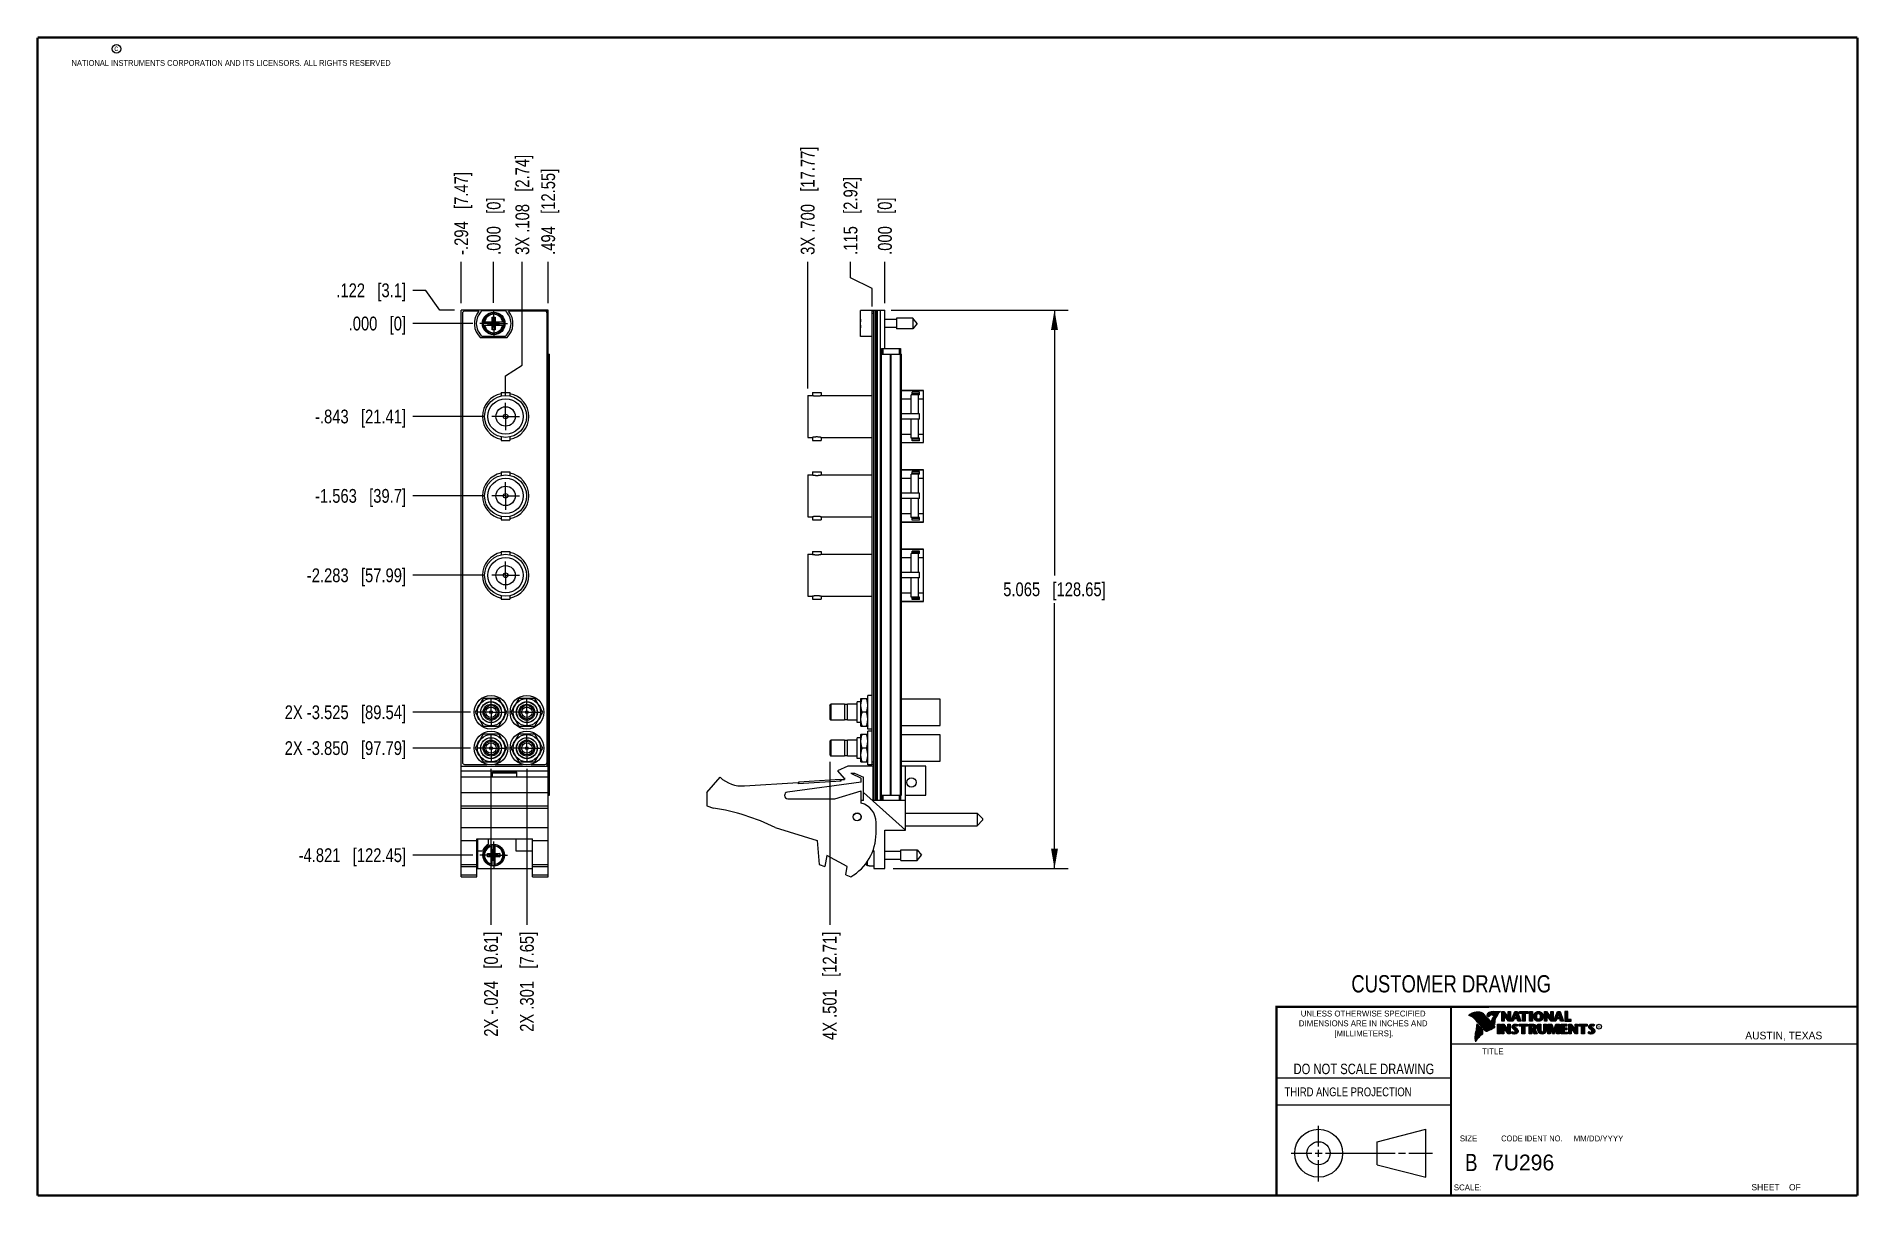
# Model space of a CAD drawing. Header units: inches. Extents: x 0.2 to 16.8, y 0.2 to 10.8.
import ezdxf

# ---------------------------------------------------------------- set-up
doc = ezdxf.new("R2010")
doc.units = ezdxf.units.IN
doc.header["$LTSCALE"] = 0.935
doc.header["$MEASUREMENT"] = 0
doc.linetypes.add('CENTER', pattern=[0.6, 0.375, -0.075, 0.075, -0.075])
doc.layers.get('0').update_dxf_attribs({"linetype": 'CONTINUOUS'})
doc.layers.add('02___PRT_ALL_AXES', color=7, linetype='CONTINUOUS')
doc.layers.add('DIMENSIONS', color=7, linetype='CONTINUOUS')
doc.styles.get("Standard").update_dxf_attribs({"font": 'txt', "width": 0.8})
doc.styles.add('TEXTSTYLE_2', font='txt')
doc.styles.add('TEXTSTYLE_3', font='txt', dxfattribs={"width": 0.95})
doc.dimstyles.new('DIMSTYLE_1', dxfattribs={"dimtxt": 0.125, "dimasz": 0.18, "dimexe": 0.18, "dimexo": 0.0625, "dimgap": 0.09, "dimtad": 0, "dimtih": 1, "dimtoh": 1, "dimdec": 3, "dimzin": 4, "dimdsep": 46, "dimtxsty": 'STANDARD', "dimblk": '_FILLED', "dimblk1": '_FILLED', "dimblk2": '_FILLED', "dimcen": 0.09, "dimadec": 0, "dimazin": 0, "dimtp": 0.01, "dimtm": 0.01, "dimtfac": 1, "dimtdec": 3, "dimtofl": 0, "dimtmove": 0, "dimatfit": 3, "dimldrblk": '_FILLED', "dimfxl": 1, "dimtolj": 1, "dimtzin": 4, "dimarcsym": 0})
doc.dimstyles.new('DIMSTYLE_2', dxfattribs={"dimtxt": 0.125, "dimasz": 0.18, "dimexe": 0.18, "dimexo": 0.0625, "dimgap": 0.09, "dimtad": 0, "dimtih": 1, "dimtoh": 1, "dimdec": 3, "dimzin": 4, "dimdsep": 46, "dimtxsty": 'STANDARD', "dimblk": '_FILLED', "dimblk1": '_FILLED', "dimblk2": '_FILLED', "dimcen": 0.09, "dimadec": 0, "dimazin": 0, "dimtp": 0.01, "dimtm": 0.01, "dimtfac": 1, "dimtdec": 3, "dimtofl": 0, "dimtmove": 0, "dimatfit": 3, "dimldrblk": '_FILLED', "dimfxl": 1, "dimtolj": 1, "dimtzin": 4, "dimarcsym": 0})

msp = doc.modelspace()

# ---------------------------------------------------------------- texts
at = {"color": 2, "linetype": 'CONTINUOUS', "attachment_point": 1, "line_spacing_factor": 0.9}
for s, insert, char_height, width in [('c', (0.946, 10.6893), 0.053, 0.0424), ('NATIONAL INSTRUMENTS CORPORATION AND ITS LICENSORS. ALL RIGHTS RESERVED', (0.5583, 10.5546), 0.053, 3.0104), ('THIRD ANGLE PROJECTION', (11.5564, 1.2384), 0.08, 1.408)]:
    msp.add_mtext(s, dxfattribs=dict(at, insert=insert, char_height=char_height, width=width))
at = {"color": 7, "linetype": 'CONTINUOUS', "attachment_point": 2, "line_spacing_factor": 0.9}
for s, insert, char_height, width in [('CUSTOMER DRAWING', (13.0668, 2.2564), 0.15625, 2), ('DO NOT SCALE DRAWING', (12.2754, 1.4542), 0.095, 1.52), ('B', (13.2497, 0.6361), 0.1562, 0.125)]:
    msp.add_mtext(s, dxfattribs=dict(at, insert=insert, char_height=char_height, width=width))
at = {"color": 2, "linetype": 'CONTINUOUS', "line_spacing_factor": 0.9}
for s, insert, char_height, width, attachment_point, style in [('DIMENSIONS ARE IN INCHES AND', (12.2688, 1.8465), 0.053254, 1.491112, 2, 'TEXTSTYLE_2'), ('UNLESS OTHERWISE SPECIFIED', (12.2688, 1.9352), 0.053254, 1.384604, 2, 'TEXTSTYLE_2'), ('[MILLIMETERS].', (12.2746, 1.7548), 0.053254, 0.745556, 2, 'TEXTSTYLE_2'), ('R', (14.3971, 1.8), 0.0217, 0.021738, 1, 'TEXTSTYLE_2'), ('AUSTIN, TEXAS', (15.7327, 1.7441), 0.069617, 0.905021, 1, 'TEXTSTYLE_2'), ('TITLE', (13.3474, 1.593), 0.05325, 0.26627, 1, 'TEXTSTYLE_2'), ('SIZE', (13.1451, 0.8027), 0.05325, 0.213016, 1, 'TEXTSTYLE_2'), ('CODE IDENT NO.', (13.7978, 0.8027), 0.053254, 0.708278, 2, 'TEXTSTYLE_3'), ('MM/DD/YYYY', (14.1765, 0.8027), 0.05325, 0.53254, 1, 'TEXTSTYLE_2'), ('SCALE:', (13.0904, 0.3585), 0.05325, 0.319524, 1, 'TEXTSTYLE_2'), ('SHEET    OF', (15.7892, 0.3625), 0.057262, 0.629882, 1, 'TEXTSTYLE_2')]:
    msp.add_mtext(s, dxfattribs=dict(at, insert=insert, char_height=char_height, width=width, attachment_point=attachment_point, style=style))
at = {"color": 7, "linetype": 'CONTINUOUS', "insert": (13.4363, 0.6298), "char_height": 0.14316, "width": 0.715775, "attachment_point": 1, "line_spacing_factor": 0.9, "style": 'TEXTSTYLE_2'}
msp.add_mtext('7U296', dxfattribs=at)

# ---------------------------------------------------------------- blocks, each defined once
blk = doc.blocks.new('*D0')
at = {"layer": 'DIMENSIONS', "color": 2, "linetype": 'CONTINUOUS'}
for p, q in [((3.769, 8.466), (3.654, 8.466)), ((3.896, 8.288), (3.769, 8.466)), ((4.029, 8.288), (3.896, 8.288))]:
    blk.add_line(p, q, dxfattribs=at)
at = {"layer": 'DIMENSIONS', "color": 2, "linetype": 'CONTINUOUS', "insert": (3.591, 8.529), "char_height": 0.125, "width": 1.025, "attachment_point": 3, "line_spacing_factor": 0.9}
blk.add_mtext('.122{\\Ftxt.shx;\\W1.000000;\\H0.125000; }[3.1]', dxfattribs=at)
blk = doc.blocks.new('_FILLED')
at = {"color": 0, "linetype": 'BYBLOCK'}
blk.add_solid([(0, 0), (-1, 0.174), (-1, -0.174)], dxfattribs=at)
blk = doc.blocks.new('*D1')
at = {"layer": 'DIMENSIONS', "color": 2, "linetype": 'CONTINUOUS'}
blk.add_line((4.198, 8.166), (3.654, 8.166), dxfattribs=at)
at = {"layer": 'DIMENSIONS', "color": 2, "linetype": 'CONTINUOUS', "insert": (3.591, 8.228), "char_height": 0.125, "width": 0.825, "attachment_point": 3, "line_spacing_factor": 0.9}
blk.add_mtext('.000{\\Ftxt.shx;\\W1.000000;\\H0.125000; }[0]', dxfattribs=at)
blk = doc.blocks.new('*D2')
at = {"layer": 'DIMENSIONS', "color": 2, "linetype": 'CONTINUOUS'}
blk.add_line((4.306, 7.323), (3.654, 7.323), dxfattribs=at)
at = {"layer": 'DIMENSIONS', "color": 2, "linetype": 'CONTINUOUS', "insert": (3.591, 7.385), "char_height": 0.125, "width": 1.325, "attachment_point": 3, "line_spacing_factor": 0.9}
blk.add_mtext('-.843{\\Ftxt.shx;\\W1.000000;\\H0.125000; }[21.41]', dxfattribs=at)
blk = doc.blocks.new('*D3')
at = {"layer": 'DIMENSIONS', "color": 2, "linetype": 'CONTINUOUS'}
blk.add_line((4.306, 6.603), (3.654, 6.603), dxfattribs=at)
at = {"layer": 'DIMENSIONS', "color": 2, "linetype": 'CONTINUOUS', "insert": (3.591, 6.665), "char_height": 0.125, "width": 1.325, "attachment_point": 3, "line_spacing_factor": 0.9}
blk.add_mtext('-1.563{\\Ftxt.shx;\\W1.000000;\\H0.125000; }[39.7]', dxfattribs=at)
blk = doc.blocks.new('*D4')
at = {"layer": 'DIMENSIONS', "color": 2, "linetype": 'CONTINUOUS'}
blk.add_line((4.306, 5.883), (3.654, 5.883), dxfattribs=at)
at = {"layer": 'DIMENSIONS', "color": 2, "linetype": 'CONTINUOUS', "insert": (3.591, 5.945), "char_height": 0.125, "width": 1.425, "attachment_point": 3, "line_spacing_factor": 0.9}
blk.add_mtext('-2.283{\\Ftxt.shx;\\W1.000000;\\H0.125000; }[57.99]', dxfattribs=at)
blk = doc.blocks.new('*D5')
at = {"layer": 'DIMENSIONS', "color": 2, "linetype": 'CONTINUOUS'}
blk.add_line((4.174, 4.641), (3.654, 4.641), dxfattribs=at)
at = {"layer": 'DIMENSIONS', "color": 2, "linetype": 'CONTINUOUS', "insert": (3.591, 4.703), "char_height": 0.125, "width": 1.725, "attachment_point": 3, "line_spacing_factor": 0.9}
blk.add_mtext('2X -3.525{\\Ftxt.shx;\\W1.000000;\\H0.125000; }[89.54]', dxfattribs=at)
blk = doc.blocks.new('*D6')
at = {"layer": 'DIMENSIONS', "color": 2, "linetype": 'CONTINUOUS'}
blk.add_line((4.174, 4.316), (3.654, 4.316), dxfattribs=at)
at = {"layer": 'DIMENSIONS', "color": 2, "linetype": 'CONTINUOUS', "insert": (3.591, 4.378), "char_height": 0.125, "width": 1.725, "attachment_point": 3, "line_spacing_factor": 0.9}
blk.add_mtext('2X -3.850{\\Ftxt.shx;\\W1.000000;\\H0.125000; }[97.79]', dxfattribs=at)
blk = doc.blocks.new('*D7')
at = {"layer": 'DIMENSIONS', "color": 2, "linetype": 'CONTINUOUS'}
blk.add_line((4.198, 3.345), (3.654, 3.345), dxfattribs=at)
at = {"layer": 'DIMENSIONS', "color": 2, "linetype": 'CONTINUOUS', "insert": (3.591, 3.407), "char_height": 0.125, "width": 1.525, "attachment_point": 3, "line_spacing_factor": 0.9}
blk.add_mtext('-4.821{\\Ftxt.shx;\\W1.000000;\\H0.125000; }[122.45]', dxfattribs=at)
blk = doc.blocks.new('*D8')
at = {"layer": 'DIMENSIONS', "color": 2, "linetype": 'CONTINUOUS'}
for p, q in [((7.99, 8.288), (9.595, 8.288)), ((9.47, 8.288), (9.47, 5.88)), ((9.47, 3.223), (9.47, 5.63)), ((8.007, 3.223), (9.595, 3.223))]:
    blk.add_line(p, q, dxfattribs=at)
at = {"layer": 'DIMENSIONS', "color": 2, "linetype": 'CONTINUOUS', "xscale": 0.18, "yscale": 0.18, "zscale": 0.18}
for p, rotation in [((9.47, 8.288), 90), ((9.47, 3.223), 270)]:
    blk.add_blockref('_FILLED', p, dxfattribs=dict(at, rotation=rotation))
at = {"layer": 'DIMENSIONS', "color": 2, "linetype": 'CONTINUOUS', "insert": (9.47, 5.818), "char_height": 0.125, "width": 1.425, "attachment_point": 2, "line_spacing_factor": 0.9}
blk.add_mtext('5.065{\\Ftxt.shx;\\W1.000000;\\H0.125000; }[128.65]', dxfattribs=at)
blk = doc.blocks.new('*D9')
at = {"layer": 'DIMENSIONS', "color": 2, "linetype": 'CONTINUOUS'}
for p, q in [((7.62, 8.579), (7.62, 8.725)), ((7.817, 8.483), (7.62, 8.579)), ((7.817, 8.32), (7.817, 8.483))]:
    blk.add_line(p, q, dxfattribs=at)
at = {"layer": 'DIMENSIONS', "color": 2, "linetype": 'CONTINUOUS', "insert": (7.558, 8.788), "char_height": 0.125, "width": 1.125, "attachment_point": 1, "rotation": 90, "line_spacing_factor": 0.9}
blk.add_mtext('.115{\\Ftxt.shx;\\W1.000000;\\H0.125000; }[2.92]', dxfattribs=at)
blk = doc.blocks.new('*D10')
at = {"layer": 'DIMENSIONS', "color": 2, "linetype": 'CONTINUOUS'}
blk.add_line((7.932, 8.35), (7.932, 8.725), dxfattribs=at)
at = {"layer": 'DIMENSIONS', "color": 2, "linetype": 'CONTINUOUS', "insert": (7.87, 8.788), "char_height": 0.125, "width": 0.825, "attachment_point": 1, "rotation": 90, "line_spacing_factor": 0.9}
blk.add_mtext('.000{\\Ftxt.shx;\\W1.000000;\\H0.125000; }[0]', dxfattribs=at)
blk = doc.blocks.new('*D11')
at = {"layer": 'DIMENSIONS', "color": 2, "linetype": 'CONTINUOUS'}
blk.add_line((7.233, 7.575), (7.233, 8.725), dxfattribs=at)
at = {"layer": 'DIMENSIONS', "color": 2, "linetype": 'CONTINUOUS', "insert": (7.17, 8.788), "char_height": 0.125, "width": 1.525, "attachment_point": 1, "rotation": 90, "line_spacing_factor": 0.9}
blk.add_mtext('3X .700{\\Ftxt.shx;\\W1.000000;\\H0.125000; }[17.77]', dxfattribs=at)
blk = doc.blocks.new('*D12')
at = {"layer": 'DIMENSIONS', "color": 2, "linetype": 'CONTINUOUS'}
blk.add_line((7.432, 4.191), (7.432, 2.712), dxfattribs=at)
at = {"layer": 'DIMENSIONS', "color": 2, "linetype": 'CONTINUOUS', "insert": (7.369, 2.65), "char_height": 0.125, "width": 1.525, "attachment_point": 3, "rotation": 90, "line_spacing_factor": 0.9}
blk.add_mtext('4X .501{\\Ftxt.shx;\\W1.000000;\\H0.125000; }[12.71]', dxfattribs=at)
blk = doc.blocks.new('*D13')
at = {"layer": 'DIMENSIONS', "color": 2, "linetype": 'CONTINUOUS'}
blk.add_line((4.879, 8.35), (4.879, 8.725), dxfattribs=at)
at = {"layer": 'DIMENSIONS', "color": 2, "linetype": 'CONTINUOUS', "insert": (4.817, 8.788), "char_height": 0.125, "width": 1.225, "attachment_point": 1, "rotation": 90, "line_spacing_factor": 0.9}
blk.add_mtext('.494{\\Ftxt.shx;\\W1.000000;\\H0.125000; }[12.55]', dxfattribs=at)
blk = doc.blocks.new('*D14')
at = {"layer": 'DIMENSIONS', "color": 2, "linetype": 'CONTINUOUS'}
blk.add_line((4.385, 8.353), (4.385, 8.725), dxfattribs=at)
at = {"layer": 'DIMENSIONS', "color": 2, "linetype": 'CONTINUOUS', "insert": (4.323, 8.788), "char_height": 0.125, "width": 0.825, "attachment_point": 1, "rotation": 90, "line_spacing_factor": 0.9}
blk.add_mtext('.000{\\Ftxt.shx;\\W1.000000;\\H0.125000; }[0]', dxfattribs=at)
blk = doc.blocks.new('*D15')
at = {"layer": 'DIMENSIONS', "color": 2, "linetype": 'CONTINUOUS'}
blk.add_line((4.091, 8.35), (4.091, 8.725), dxfattribs=at)
at = {"layer": 'DIMENSIONS', "color": 2, "linetype": 'CONTINUOUS', "insert": (4.029, 8.788), "char_height": 0.125, "width": 1.225, "attachment_point": 1, "rotation": 90, "line_spacing_factor": 0.9}
blk.add_mtext('-.294{\\Ftxt.shx;\\W1.000000;\\H0.125000; }[7.47]', dxfattribs=at)
blk = doc.blocks.new('*D16')
at = {"layer": 'DIMENSIONS', "color": 2, "linetype": 'CONTINUOUS'}
for p, q in [((4.645, 7.787), (4.645, 8.725)), ((4.493, 7.691), (4.645, 7.787)), ((4.493, 7.51), (4.493, 7.691))]:
    blk.add_line(p, q, dxfattribs=at)
at = {"layer": 'DIMENSIONS', "color": 2, "linetype": 'CONTINUOUS', "insert": (4.583, 8.788), "char_height": 0.125, "width": 1.425, "attachment_point": 1, "rotation": 90, "line_spacing_factor": 0.9}
blk.add_mtext('3X .108{\\Ftxt.shx;\\W1.000000;\\H0.125000; }[2.74]', dxfattribs=at)
blk = doc.blocks.new('*D17')
at = {"layer": 'DIMENSIONS', "color": 2, "linetype": 'CONTINUOUS'}
blk.add_line((4.686, 4.128), (4.686, 2.712), dxfattribs=at)
at = {"layer": 'DIMENSIONS', "color": 2, "linetype": 'CONTINUOUS', "insert": (4.624, 2.65), "char_height": 0.125, "width": 1.425, "attachment_point": 3, "rotation": 90, "line_spacing_factor": 0.9}
blk.add_mtext('2X .301{\\Ftxt.shx;\\W1.000000;\\H0.125000; }[7.65]', dxfattribs=at)
blk = doc.blocks.new('*D18')
at = {"layer": 'DIMENSIONS', "color": 2, "linetype": 'CONTINUOUS'}
blk.add_line((4.361, 4.128), (4.361, 2.712), dxfattribs=at)
at = {"layer": 'DIMENSIONS', "color": 2, "linetype": 'CONTINUOUS', "insert": (4.299, 2.65), "char_height": 0.125, "width": 1.525, "attachment_point": 3, "rotation": 90, "line_spacing_factor": 0.9}
blk.add_mtext('2X -.024{\\Ftxt.shx;\\W1.000000;\\H0.125000; }[0.61]', dxfattribs=at)

# ---------------------------------------------------------------- dimensions: what is measured, and where the dimension line sits
at = {"layer": 'DIMENSIONS', "color": 2, "linetype": 'CONTINUOUS'}
for feature_location, offset, dtype, origin, text, picture, middle in [((7.2329, 7.5751), (0, 1.15), 1, (7.9325, 7.5126), '3X <>', '*D11', (7.2329, 9.5501)), ((4.4934712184, 7.5102075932), (0.1516498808, 1.2149), 0, (4.3854712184, 7.4477075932), '3X <>', '*D16', (4.6451210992, 9.5001075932)), ((4.0915, 8.3501), (0, 0.375), 1, (4.3855, 8.2876), '-<>', '*D15', (4.0915, 9.4001)), ((4.1739, 4.6406), (-0.5199, 0), 0, (4.2364, 8.1656), '2X -<>', '*D5', (2.479, 4.6406)), ((4.1739, 4.3156), (-0.5199, 0), 0, (4.2364, 8.1656), '2X -<>', '*D6', (2.479, 4.3156)), ((4.1979, 3.3447), (-0.5439, 0), 0, (4.2604, 8.1656), '-<>', '*D7', (2.579, 3.3447)), ((4.3059, 5.8826), (-0.6519, 0), 0, (4.3684, 8.1656), '-<>', '*D4', (2.629, 5.8826)), ((4.3059, 7.3226), (-0.6519, 0), 0, (4.3684, 8.1656), '-<>', '*D2', (2.729, 7.3226)), ((4.3059, 6.6026), (-0.6519, 0), 0, (4.3684, 8.1656), '-<>', '*D3', (2.679, 6.6026)), ((4.3615, 4.128), (0, -1.4158), 1, (4.3855, 4.1905), '2X -<>', '*D18', (4.4735, 1.6637)), ((4.6865, 4.128), (0, -1.4158), 1, (4.3855, 4.1905), '2X <>', '*D17', (4.7985, 1.7584)), ((7.4319, 4.1911), (0, -1.4789), 1, (7.9325, 4.2536), '4X <>', '*D12', (7.5664, 1.7084))]:
    dim = msp.add_ordinate_dim(feature_location=feature_location, offset=offset, dtype=dtype, origin=origin, text=text, dimstyle='DIMSTYLE_1', dxfattribs=at)
    dim.commit()
    dim.dimension.update_dxf_attribs({"geometry": picture, "text_midpoint": middle})
for feature_location, offset, dtype, origin, picture, middle in [((4.8795, 8.3501), (0, 0.375), 1, (4.3855, 8.2907), '*D13', (4.8795, 9.4001)), ((7.817484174, 8.3201075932), (-0.1973332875, 0.405), 0, (7.932484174, 8.2876075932), '*D9', (7.6201508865, 9.3501075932)), ((4.3854712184, 8.3532075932), (0, 0.3719), 1, (4.3854712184, 8.2907075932), '*D14', (4.3854712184, 9.2001075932)), ((7.932484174, 8.3501075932), (0, 0.375), 1, (7.932484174, 8.2876075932), '*D10', (7.932484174, 9.2001075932)), ((4.029, 8.2876), (-0.375, 0.1784), 0, (4.2604, 8.1656), '*D0', (2.829, 8.4661)), ((4.1978712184, 8.1656075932), (-0.543900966, 0), 0, (4.2603712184, 8.1656075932), '*D1', (2.9289702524, 8.1656075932))]:
    dim = msp.add_ordinate_dim(feature_location=feature_location, offset=offset, dtype=dtype, origin=origin, dimstyle='DIMSTYLE_1', dxfattribs=at)
    dim.commit()
    dim.dimension.update_dxf_attribs({"geometry": picture, "text_midpoint": middle})
dim = msp.add_linear_dim(base=(9.47, 8.2876), p1=(8.0072, 3.2227), p2=(7.99, 8.2876), angle=90, dimstyle='DIMSTYLE_2', dxfattribs=at)
dim.commit()
dim.dimension.update_dxf_attribs({"geometry": '*D8', "text_midpoint": (9.32, 5.7552), "dimtype": 160})

# ---------------------------------------------------------------- linework, layer by layer
at = {"color": 7, "linetype": 'CONTINUOUS'}
for p, q in [((4.0915, 3.1497), (4.0915, 8.2876)), ((4.8795, 8.2876), (4.0915, 8.2876)), ((4.251, 8.2776), (4.1215, 8.2776)), ((4.2817, 8.2841), (4.4892, 8.2841)), ((4.8495, 8.2776), (4.5199, 8.2776)), ((4.8795, 3.1497), (4.8795, 8.2876)), ((7.7125, 8.0471), (7.7125, 8.2841)), ((7.8325, 8.2841), (7.7125, 8.2841)), ((7.8175, 4.1626), (7.8175, 8.2776)), ((7.8325, 8.2776), (7.8175, 8.2776)), ((7.8325, 3.8446), (7.8325, 8.2876)), ((7.8325, 8.2876), (7.9325, 8.2876)), ((7.8625, 8.2876), (7.8625, 3.8446)), ((7.9275, 8.2876), (7.9275, 7.9376)), ((7.9325, 7.9376), (7.9325, 8.2876)), ((4.1015, 8.2576), (4.1015, 4.1876)), ((4.2908, 8.1794), (4.3738, 8.1794)), ((4.2908, 8.1518), (4.3738, 8.1518)), ((4.3369, 8.1539), (4.3369, 8.1773)), ((4.3369, 8.1539), (4.434, 8.1773)), ((4.3738, 8.1773), (4.3369, 8.1773)), ((4.3369, 8.1773), (4.434, 8.1539)), ((4.3369, 8.1539), (4.3738, 8.1539)), ((4.3717, 8.1085), (4.3992, 8.2227)), ((4.3717, 8.1794), (4.3717, 8.2227)), ((4.3992, 8.1085), (4.3717, 8.2227)), ((4.3717, 8.2227), (4.3992, 8.2227)), ((4.3717, 8.1085), (4.3717, 8.1518)), ((4.3992, 8.1085), (4.3717, 8.1085)), ((4.3738, 8.1794), (4.3738, 8.1773)), ((4.3738, 8.1539), (4.3972, 8.1773)), ((4.3972, 8.1539), (4.3738, 8.1773)), ((4.3738, 8.1518), (4.3738, 8.1539)), ((4.3972, 8.1794), (4.3972, 8.1773)), ((4.3972, 8.1794), (4.4801, 8.1794)), ((4.434, 8.1773), (4.3972, 8.1773)), ((4.3972, 8.1518), (4.3972, 8.1539)), ((4.3972, 8.1539), (4.434, 8.1539)), ((4.3972, 8.1518), (4.4801, 8.1518)), ((4.3992, 8.2227), (4.3992, 8.1794)), ((4.3992, 8.1518), (4.3992, 8.1085)), ((4.434, 8.1539), (4.434, 8.1773)), ((4.8695, 4.1876), (4.8695, 8.2576)), ((7.7125, 8.1794), (7.7104, 8.1794)), ((7.7104, 8.1518), (7.7125, 8.1518)), ((8.0362, 8.2006), (7.9325, 8.2006)), ((8.0362, 8.1306), (7.9325, 8.1306)), ((8.0362, 8.2148), (8.0362, 8.1164)), ((8.1843, 8.2148), (8.0362, 8.2148)), ((8.1843, 8.1164), (8.0362, 8.1164)), ((8.1843, 8.2148), (8.1843, 8.1164)), ((8.2256, 8.1656), (8.1843, 8.2148)), ((8.2256, 8.1656), (8.1843, 8.1164)), ((4.5037, 8.0366), (4.2672, 8.0366)), ((4.4892, 8.0471), (4.2817, 8.0471)), ((7.8175, 8.0471), (7.7125, 8.0471)), ((7.9025, 7.9376), (7.9025, 7.8876)), ((7.9025, 7.9376), (8.0725, 7.9376)), ((8.0725, 7.9376), (8.0725, 7.8876)), ((4.8795, 7.8876), (4.8912, 7.8876)), ((4.8912, 3.8876), (4.8912, 7.8876)), ((7.8935, 3.8876), (7.8935, 7.8876)), ((7.8935, 7.8876), (8.0815, 7.8876)), ((8.0815, 3.8876), (8.0815, 7.8876)), ((4.454, 7.5391), (4.454, 7.5085)), ((4.454, 7.5391), (4.533, 7.5391)), ((4.533, 7.5391), (4.533, 7.5085)), ((7.2329, 7.5126), (7.2329, 7.1326)), ((7.2329, 7.5126), (7.2756, 7.5126)), ((7.2756, 7.5391), (7.2756, 7.5126)), ((7.2756, 7.5391), (7.3546, 7.5391)), ((7.3546, 7.5391), (7.3546, 7.5126)), ((7.3546, 7.5126), (7.8175, 7.5126)), ((8.0815, 7.5596), (8.2809, 7.5596)), ((8.2809, 7.5585), (8.0815, 7.5585)), ((8.0815, 7.483), (8.1699, 7.483)), ((8.1699, 7.3466), (8.1699, 7.5202)), ((8.2447, 7.5202), (8.1699, 7.5202)), ((8.1797, 7.5202), (8.1797, 7.5427)), ((8.2447, 7.5427), (8.1797, 7.5427)), ((8.2447, 7.529), (8.1797, 7.529)), ((8.2369, 7.3466), (8.2369, 7.5202)), ((8.2369, 7.483), (8.2809, 7.483)), ((8.2447, 7.5202), (8.2447, 7.5427)), ((8.2809, 7.0856), (8.2809, 7.5596)), ((8.2447, 7.3466), (8.0815, 7.3466)), ((8.2447, 7.2987), (8.0815, 7.2987)), ((8.1699, 7.1251), (8.1699, 7.2987)), ((8.2369, 7.1251), (8.2369, 7.2987)), ((8.2447, 7.2987), (8.2447, 7.3466)), ((4.454, 7.1368), (4.454, 7.1061)), ((4.454, 7.1061), (4.533, 7.1061)), ((4.533, 7.1368), (4.533, 7.1061)), ((7.2329, 7.1326), (7.2756, 7.1326)), ((7.2756, 7.1326), (7.2756, 7.1061)), ((7.2756, 7.1061), (7.3546, 7.1061)), ((7.3546, 7.1326), (7.3546, 7.1061)), ((7.3546, 7.1326), (7.8175, 7.1326)), ((8.0815, 7.1622), (8.1699, 7.1622)), ((8.2447, 7.1251), (8.1699, 7.1251)), ((8.1797, 7.1025), (8.1797, 7.1251)), ((8.2447, 7.1163), (8.1797, 7.1163)), ((8.2369, 7.1622), (8.2809, 7.1622)), ((8.2447, 7.1025), (8.2447, 7.1251)), ((8.0815, 7.0867), (8.2809, 7.0867)), ((8.0815, 7.0856), (8.2809, 7.0856)), ((8.2447, 7.1025), (8.1797, 7.1025)), ((4.454, 6.8191), (4.454, 6.7885)), ((4.454, 6.8191), (4.533, 6.8191)), ((4.533, 6.8191), (4.533, 6.7885)), ((7.2329, 6.7926), (7.2329, 6.4126)), ((7.2329, 6.7926), (7.2756, 6.7926)), ((7.2756, 6.8191), (7.2756, 6.7926)), ((7.2756, 6.8191), (7.3546, 6.8191)), ((7.3546, 6.8191), (7.3546, 6.7926)), ((7.3546, 6.7926), (7.8175, 6.7926)), ((8.0815, 6.8396), (8.2809, 6.8396)), ((8.2809, 6.8385), (8.0815, 6.8385)), ((8.1699, 6.6266), (8.1699, 6.8002)), ((8.2447, 6.8002), (8.1699, 6.8002)), ((8.1797, 6.8002), (8.1797, 6.8227)), ((8.2447, 6.8227), (8.1797, 6.8227)), ((8.2447, 6.809), (8.1797, 6.809)), ((8.2369, 6.6266), (8.2369, 6.8002)), ((8.2447, 6.8002), (8.2447, 6.8227)), ((8.2809, 6.3656), (8.2809, 6.8396)), ((8.0815, 6.763), (8.1699, 6.763)), ((8.2447, 6.6266), (8.0815, 6.6266)), ((8.2369, 6.763), (8.2809, 6.763)), ((8.2447, 6.5787), (8.2447, 6.6266)), ((8.2447, 6.5787), (8.0815, 6.5787)), ((8.1699, 6.4051), (8.1699, 6.5787)), ((8.2369, 6.4051), (8.2369, 6.5787)), ((4.454, 6.4168), (4.454, 6.3861)), ((4.454, 6.3861), (4.533, 6.3861)), ((4.533, 6.4168), (4.533, 6.3861)), ((7.2329, 6.4126), (7.2756, 6.4126)), ((7.2756, 6.4126), (7.2756, 6.3861)), ((7.2756, 6.3861), (7.3546, 6.3861)), ((7.3546, 6.4126), (7.3546, 6.3861)), ((7.3546, 6.4126), (7.8175, 6.4126)), ((8.0815, 6.4422), (8.1699, 6.4422)), ((8.0815, 6.3667), (8.2809, 6.3667)), ((8.0815, 6.3656), (8.2809, 6.3656)), ((8.2447, 6.4051), (8.1699, 6.4051)), ((8.1797, 6.3825), (8.1797, 6.4051)), ((8.2447, 6.3963), (8.1797, 6.3963)), ((8.2447, 6.3825), (8.1797, 6.3825)), ((8.2369, 6.4422), (8.2809, 6.4422)), ((8.2447, 6.3825), (8.2447, 6.4051)), ((8.0815, 6.1196), (8.2809, 6.1196)), ((8.2809, 6.1185), (8.0815, 6.1185)), ((8.2809, 5.6456), (8.2809, 6.1196)), ((4.454, 6.0991), (4.454, 6.0685)), ((4.454, 6.0991), (4.533, 6.0991)), ((4.533, 6.0991), (4.533, 6.0685)), ((7.2329, 6.0726), (7.2329, 5.6926)), ((7.2329, 6.0726), (7.2756, 6.0726)), ((7.2756, 6.0991), (7.2756, 6.0726)), ((7.2756, 6.0991), (7.3546, 6.0991)), ((7.3546, 6.0991), (7.3546, 6.0726)), ((7.3546, 6.0726), (7.8175, 6.0726)), ((8.0815, 6.043), (8.1699, 6.043)), ((8.2447, 6.0802), (8.1699, 6.0802)), ((8.1699, 5.9066), (8.1699, 6.0802)), ((8.2447, 6.1027), (8.1797, 6.1027)), ((8.1797, 6.0802), (8.1797, 6.1027)), ((8.2447, 6.089), (8.1797, 6.089)), ((8.2369, 5.9066), (8.2369, 6.0802)), ((8.2369, 6.043), (8.2809, 6.043)), ((8.2447, 6.0802), (8.2447, 6.1027)), ((8.2447, 5.9066), (8.0815, 5.9066)), ((8.2447, 5.8587), (8.0815, 5.8587)), ((8.1699, 5.6851), (8.1699, 5.8587)), ((8.2369, 5.6851), (8.2369, 5.8587)), ((8.2447, 5.8587), (8.2447, 5.9066)), ((4.454, 5.6968), (4.454, 5.6661)), ((4.454, 5.6661), (4.533, 5.6661)), ((4.533, 5.6968), (4.533, 5.6661)), ((7.2329, 5.6926), (7.2756, 5.6926)), ((7.2756, 5.6926), (7.2756, 5.6661)), ((7.2756, 5.6661), (7.3546, 5.6661)), ((7.3546, 5.6926), (7.3546, 5.6661)), ((7.3546, 5.6926), (7.8175, 5.6926)), ((8.0815, 5.7222), (8.1699, 5.7222)), ((8.0815, 5.6467), (8.2809, 5.6467)), ((8.0815, 5.6456), (8.2809, 5.6456)), ((8.2447, 5.6851), (8.1699, 5.6851)), ((8.1797, 5.6625), (8.1797, 5.6851)), ((8.2447, 5.6763), (8.1797, 5.6763)), ((8.2447, 5.6625), (8.1797, 5.6625)), ((8.2369, 5.7222), (8.2809, 5.7222)), ((8.2447, 5.6625), (8.2447, 5.6851)), ((7.8175, 4.7936), (7.7775, 4.7936)), ((7.7775, 4.4876), (7.7775, 4.7936)), ((4.2893, 4.7656), (4.2171, 4.6406)), ((4.2171, 4.6406), (4.2893, 4.5156)), ((4.2363, 4.6739), (4.2359, 4.6741)), ((4.249, 4.7057), (4.2539, 4.7042)), ((4.4336, 4.7656), (4.2893, 4.7656)), ((4.328, 4.7662), (4.3283, 4.7656)), ((4.3946, 4.7656), (4.395, 4.7662)), ((4.5058, 4.6406), (4.4336, 4.7656)), ((4.4336, 4.5156), (4.5058, 4.6406)), ((4.4691, 4.7042), (4.474, 4.7057)), ((4.4871, 4.6741), (4.4866, 4.6739)), ((4.6143, 4.7656), (4.5421, 4.6406)), ((4.5421, 4.6406), (4.6143, 4.5156)), ((4.5613, 4.6739), (4.5609, 4.6741)), ((4.574, 4.7057), (4.5789, 4.7042)), ((4.7586, 4.7656), (4.6143, 4.7656)), ((4.653, 4.7662), (4.6533, 4.7656)), ((4.7196, 4.7656), (4.72, 4.7662)), ((4.8308, 4.6406), (4.7586, 4.7656)), ((4.7586, 4.5156), (4.8308, 4.6406)), ((4.7941, 4.7042), (4.799, 4.7057)), ((4.8121, 4.6741), (4.8116, 4.6739)), ((7.4319, 4.7026), (7.4419, 4.7126)), ((7.4319, 4.7026), (7.4319, 4.5786)), ((7.5669, 4.7126), (7.4419, 4.7126)), ((7.4419, 4.7126), (7.4419, 4.5686)), ((7.5669, 4.7126), (7.5669, 4.5686)), ((7.5929, 4.7096), (7.5669, 4.7096)), ((7.6819, 4.7126), (7.5929, 4.7126)), ((7.5929, 4.5686), (7.5929, 4.7126)), ((7.7145, 4.7341), (7.6819, 4.7341)), ((7.6819, 4.5471), (7.6819, 4.7341)), ((7.7151, 4.7656), (7.7145, 4.7646)), ((7.7145, 4.5166), (7.7145, 4.7646)), ((7.7151, 4.7656), (7.7769, 4.7656)), ((7.7657, 4.6406), (7.7262, 4.6406)), ((7.7775, 4.7646), (7.7769, 4.7656)), ((8.4339, 4.7606), (8.0815, 4.7606)), ((8.4339, 4.5206), (8.4339, 4.7606)), ((4.2359, 4.6071), (4.2363, 4.6074)), ((4.2539, 4.577), (4.249, 4.5755)), ((4.2893, 4.5156), (4.4336, 4.5156)), ((4.3283, 4.5156), (4.328, 4.515)), ((4.395, 4.515), (4.3946, 4.5156)), ((4.474, 4.5755), (4.4691, 4.577)), ((4.4866, 4.6074), (4.4871, 4.6071)), ((4.5609, 4.6071), (4.5613, 4.6074)), ((4.5789, 4.577), (4.574, 4.5755)), ((4.6143, 4.5156), (4.7586, 4.5156)), ((4.6533, 4.5156), (4.653, 4.515)), ((4.72, 4.515), (4.7196, 4.5156)), ((4.799, 4.5755), (4.7941, 4.577)), ((4.8116, 4.6074), (4.8121, 4.6071)), ((7.4319, 4.5786), (7.4419, 4.5686)), ((7.5669, 4.5686), (7.4419, 4.5686)), ((7.5929, 4.5716), (7.5669, 4.5716)), ((7.6819, 4.5686), (7.5929, 4.5686)), ((7.7145, 4.5471), (7.6819, 4.5471)), ((7.7151, 4.5156), (7.7145, 4.5166)), ((7.7151, 4.5156), (7.7769, 4.5156)), ((7.7775, 4.5166), (7.7769, 4.5156)), ((7.8175, 4.4876), (7.7775, 4.4876)), ((7.8175, 4.4686), (7.7775, 4.4686)), ((7.7775, 4.1626), (7.7775, 4.4686)), ((8.0815, 4.5206), (8.4339, 4.5206)), ((4.2893, 4.4406), (4.2171, 4.3156)), ((4.2171, 4.3156), (4.2893, 4.1906)), ((4.2363, 4.3489), (4.2359, 4.3491)), ((4.249, 4.3807), (4.2539, 4.3792)), ((4.4336, 4.4406), (4.2893, 4.4406)), ((4.328, 4.4412), (4.3283, 4.4406)), ((4.3946, 4.4406), (4.395, 4.4412)), ((4.5058, 4.3156), (4.4336, 4.4406)), ((4.4336, 4.1906), (4.5058, 4.3156)), ((4.4691, 4.3792), (4.474, 4.3807)), ((4.4871, 4.3491), (4.4866, 4.3489)), ((4.6143, 4.4406), (4.5421, 4.3156)), ((4.5421, 4.3156), (4.6143, 4.1906)), ((4.5613, 4.3489), (4.5609, 4.3491)), ((4.574, 4.3807), (4.5789, 4.3792)), ((4.7586, 4.4406), (4.6143, 4.4406)), ((4.653, 4.4412), (4.6533, 4.4406)), ((4.7196, 4.4406), (4.72, 4.4412)), ((4.8308, 4.3156), (4.7586, 4.4406)), ((4.7586, 4.1906), (4.8308, 4.3156)), ((4.7941, 4.3792), (4.799, 4.3807)), ((4.8121, 4.3491), (4.8116, 4.3489)), ((7.4319, 4.3776), (7.4419, 4.3876)), ((7.4319, 4.3776), (7.4319, 4.2536)), ((7.5669, 4.3876), (7.4419, 4.3876)), ((7.4419, 4.3876), (7.4419, 4.2436)), ((7.5669, 4.3876), (7.5669, 4.2436)), ((7.5929, 4.3846), (7.5669, 4.3846)), ((7.6819, 4.3876), (7.5929, 4.3876)), ((7.5929, 4.2436), (7.5929, 4.3876)), ((7.7145, 4.4091), (7.6819, 4.4091)), ((7.6819, 4.2221), (7.6819, 4.4091)), ((7.7151, 4.4406), (7.7145, 4.4396)), ((7.7145, 4.1916), (7.7145, 4.4396)), ((7.7151, 4.4406), (7.7769, 4.4406)), ((7.7657, 4.3156), (7.7262, 4.3156)), ((7.7775, 4.4396), (7.7769, 4.4406)), ((8.4339, 4.4356), (8.0815, 4.4356)), ((8.4339, 4.1956), (8.4339, 4.4356)), ((4.0915, 4.1517), (4.8795, 4.1517)), ((4.1215, 4.1676), (4.3227, 4.1676)), ((4.2359, 4.2821), (4.2363, 4.2824)), ((4.2539, 4.252), (4.249, 4.2505)), ((4.2893, 4.1906), (4.4336, 4.1906)), ((4.3283, 4.1906), (4.328, 4.19)), ((4.395, 4.19), (4.3946, 4.1906)), ((4.4003, 4.1676), (4.6477, 4.1676)), ((4.474, 4.2505), (4.4691, 4.252)), ((4.4866, 4.2824), (4.4871, 4.2821)), ((4.5609, 4.2821), (4.5613, 4.2824)), ((4.5789, 4.252), (4.574, 4.2505)), ((4.6143, 4.1906), (4.7586, 4.1906)), ((4.6533, 4.1906), (4.653, 4.19)), ((4.72, 4.19), (4.7196, 4.1906)), ((4.7253, 4.1676), (4.8495, 4.1676)), ((4.799, 4.2505), (4.7941, 4.252)), ((4.8116, 4.2824), (4.8121, 4.2821)), ((7.4319, 4.2536), (7.4419, 4.2436)), ((7.5669, 4.2436), (7.4419, 4.2436)), ((7.5975, 4.1517), (7.5025, 4.1087)), ((7.5929, 4.2466), (7.5669, 4.2466)), ((7.6819, 4.2436), (7.5929, 4.2436)), ((7.8275, 4.1517), (7.5975, 4.1517)), ((7.7145, 4.2221), (7.6819, 4.2221)), ((7.7151, 4.1906), (7.7145, 4.1916)), ((7.7151, 4.1906), (7.7769, 4.1906)), ((7.7775, 4.1916), (7.7769, 4.1906)), ((7.8175, 4.1626), (7.7775, 4.1626)), ((7.8325, 4.1676), (7.8175, 4.1676)), ((7.8275, 3.8417), (7.8275, 4.1517)), ((8.0815, 4.1956), (8.4339, 4.1956)), ((8.3025, 4.1517), (8.0815, 4.1517)), ((8.1185, 3.5727), (8.1185, 4.1517)), ((8.3025, 3.8887), (8.3025, 4.1517)), ((4.0915, 4.1087), (4.8795, 4.1087)), ((4.8795, 4.0517), (4.0915, 4.0517)), ((4.3755, 4.0987), (4.5955, 4.0987)), ((4.3755, 4.0517), (4.3755, 4.0987)), ((4.3755, 4.0917), (4.5955, 4.0917)), ((4.5955, 4.0517), (4.5955, 4.0987)), ((6.3175, 3.9117), (6.4375, 4.0517)), ((6.661, 3.9723), (7.1464, 4.0041)), ((7.7175, 4.0067), (7.0485, 3.9164)), ((7.147, 3.9941), (7.1464, 4.0041)), ((7.147, 3.9941), (7.5362, 4.0196)), ((7.1535, 4.0096), (7.5277, 4.0341)), ((7.1545, 3.9946), (7.1535, 4.0096)), ((7.5025, 4.1087), (7.5625, 4.0387)), ((7.5287, 4.0191), (7.5277, 4.0341)), ((7.5356, 4.0296), (7.5675, 4.0317)), ((7.5362, 4.0196), (7.5356, 4.0296)), ((7.5625, 4.0387), (7.5675, 4.0462)), ((7.5675, 4.0462), (7.5675, 4.0317)), ((7.6235, 4.0887), (7.6557, 4.0887)), ((7.6235, 4.0887), (7.7175, 4.0417)), ((7.6557, 4.0887), (7.7375, 4.0517)), ((7.7175, 4.0067), (7.7175, 4.0417)), ((7.7375, 3.8417), (7.7375, 4.0517)), ((4.0915, 3.9117), (4.8795, 3.9117)), ((4.8795, 3.8876), (4.8912, 3.8876)), ((6.3175, 3.9117), (6.3175, 3.7917)), ((7.0525, 3.8567), (7.4775, 3.8567)), ((7.4775, 3.8567), (7.7175, 3.9267)), ((7.7175, 3.8167), (7.7175, 3.9267)), ((7.7375, 3.8417), (7.7175, 3.8417)), ((8.1185, 3.5727), (7.7375, 3.9133)), ((8.1185, 3.8417), (7.8275, 3.8417)), ((7.8325, 3.8446), (8.0725, 3.8446)), ((7.8935, 3.8876), (8.0815, 3.8876)), ((7.9025, 3.8876), (7.9025, 3.8446)), ((7.9325, 3.8446), (7.9325, 3.8417)), ((8.0725, 3.8876), (8.0725, 3.8446)), ((8.1185, 3.8887), (8.3025, 3.8887)), ((4.0915, 3.7917), (4.8795, 3.7917)), ((4.0915, 3.7722), (4.8795, 3.7722)), ((6.3175, 3.7917), (6.3795, 3.7722)), ((7.8525, 3.5417), (7.8525, 3.6424)), ((8.1185, 3.7265), (8.7685, 3.7265)), ((8.8185, 3.6765), (8.7685, 3.7265)), ((8.7685, 3.7265), (8.7685, 3.6115)), ((8.8185, 3.6615), (8.7685, 3.6115)), ((8.8185, 3.6765), (8.8185, 3.6615)), ((4.0915, 3.5964), (4.8795, 3.5964)), ((4.0915, 3.4767), (4.2335, 3.4767)), ((4.2335, 3.492), (4.7375, 3.492)), ((4.2335, 3.1497), (4.2335, 3.492)), ((4.2395, 3.492), (4.2395, 3.2227)), ((4.3365, 3.492), (4.3365, 3.4421)), ((4.5865, 3.492), (4.5865, 3.3827)), ((4.7375, 3.1497), (4.7375, 3.492)), ((4.7375, 3.4767), (4.8795, 3.4767)), ((6.9375, 3.5964), (7.3175, 3.4767)), ((7.3175, 3.4767), (7.3375, 3.2597)), ((7.9305, 3.5727), (8.1185, 3.5727)), ((7.9305, 3.2227), (7.9305, 3.5727)), ((8.1185, 3.6115), (8.7685, 3.6115)), ((4.2395, 3.3827), (4.2833, 3.3827)), ((4.4426, 3.3585), (4.3284, 3.3309)), ((4.3284, 3.3585), (4.3717, 3.3585)), ((4.3284, 3.3585), (4.4426, 3.3309)), ((4.3284, 3.3309), (4.3284, 3.3585)), ((4.3717, 3.3309), (4.3284, 3.3309)), ((4.3717, 3.3564), (4.3717, 3.4393)), ((4.3717, 3.3564), (4.3738, 3.3564)), ((4.3717, 3.333), (4.3738, 3.333)), ((4.3717, 3.2501), (4.3717, 3.333)), ((4.3972, 3.3932), (4.3738, 3.3932)), ((4.3738, 3.3932), (4.3972, 3.2962)), ((4.3738, 3.3932), (4.3738, 3.3564)), ((4.3738, 3.2962), (4.3972, 3.3932)), ((4.3738, 3.3564), (4.3972, 3.333)), ((4.3738, 3.333), (4.3972, 3.3564)), ((4.3738, 3.333), (4.3738, 3.2962)), ((4.3972, 3.3564), (4.3972, 3.3932)), ((4.3992, 3.3564), (4.3972, 3.3564)), ((4.3992, 3.333), (4.3972, 3.333)), ((4.3972, 3.2962), (4.3972, 3.333)), ((4.3992, 3.2501), (4.3992, 3.333)), ((4.4426, 3.3309), (4.3992, 3.3309)), ((4.3992, 3.3564), (4.3992, 3.4393)), ((4.3992, 3.3585), (4.4426, 3.3585)), ((4.4426, 3.3585), (4.4426, 3.3309)), ((4.5865, 3.3827), (4.7375, 3.3827)), ((7.4075, 3.3405), (7.3875, 3.2405)), ((7.5914, 3.2405), (7.4075, 3.3405)), ((7.8256, 3.3885), (7.8325, 3.3827)), ((7.8325, 3.3827), (7.8325, 3.2227)), ((7.9305, 3.3797), (8.0762, 3.3797)), ((7.9305, 3.3097), (8.0762, 3.3097)), ((8.0762, 3.3939), (8.2243, 3.3939)), ((8.0762, 3.2955), (8.0762, 3.3939)), ((8.2243, 3.3939), (8.2656, 3.3447)), ((8.2243, 3.2955), (8.2243, 3.3939)), ((8.2243, 3.2955), (8.2656, 3.3447)), ((4.0915, 3.2597), (4.2335, 3.2597)), ((4.0915, 3.2405), (4.2335, 3.2405)), ((4.0915, 3.1676), (4.2335, 3.1676)), ((4.0915, 3.1497), (4.2335, 3.1497)), ((4.2395, 3.2227), (4.7375, 3.2227)), ((4.3972, 3.2962), (4.3738, 3.2962)), ((4.7375, 3.2597), (4.8795, 3.2597)), ((4.7375, 3.2405), (4.8795, 3.2405)), ((4.7375, 3.1676), (4.8795, 3.1676)), ((4.7375, 3.1497), (4.8795, 3.1497)), ((7.3375, 3.2597), (7.3875, 3.2405)), ((7.5769, 3.1676), (7.5914, 3.2405)), ((7.5769, 3.1676), (7.6235, 3.1497)), ((7.7753, 3.251), (7.7911, 3.2501)), ((7.7911, 3.2501), (7.7911, 3.2491)), ((7.7911, 3.2491), (7.8325, 3.2467)), ((7.8325, 3.2227), (7.9305, 3.2227)), ((8.0762, 3.2955), (8.2243, 3.2955)), ((12.3963, 0.7462), (12.8358, 0.859)), ((12.8358, 0.4248), (12.8358, 0.859)), ((12.3963, 0.5362), (12.3963, 0.7462)), ((12.3963, 0.5362), (12.8358, 0.4248))]:
    msp.add_line(p, q, dxfattribs=at)
at = {"color": 9, "linetype": 'CONTINUOUS'}
for p, q in [((4.8675, 8.2876), (4.8675, 8.2663)), ((7.8445, 8.2876), (7.8445, 3.8446)), ((7.8505, 8.2876), (7.8505, 3.8446)), ((7.8917, 3.8446), (7.8917, 8.2876)), ((7.8325, 8.2576), (7.8175, 8.2576)), ((7.9125, 7.9376), (7.9125, 7.8876)), ((7.9325, 7.9531), (7.9275, 7.9531)), ((8.0625, 7.9376), (8.0625, 7.8876)), ((4.8824, 3.8876), (4.8824, 7.8876)), ((4.891, 3.8876), (4.891, 7.8876)), ((7.9024, 3.8876), (7.9024, 7.8876)), ((7.9843, 3.8876), (7.9843, 7.8876)), ((7.9906, 3.8876), (7.9906, 7.8876)), ((8.0725, 3.8876), (8.0725, 7.8876)), ((4.8675, 4.1789), (4.8675, 4.1517)), ((7.8325, 4.1876), (7.8175, 4.1876)), ((7.9125, 3.8876), (7.9125, 3.8446)), ((8.0625, 3.8876), (8.0625, 3.8446)), ((7.7611, 3.2627), (7.7611, 3.2698)), ((7.7753, 3.251), (7.7753, 3.2898))]:
    msp.add_line(p, q, dxfattribs=at)
at = {"color": 2, "linetype": 'CONTINUOUS'}
for p, q in [((13.2311, 1.8934), (13.2311, 1.8949)), ((13.2347, 1.8921), (13.2347, 1.8972)), ((13.2382, 1.8907), (13.2382, 1.8994)), ((13.2418, 1.8892), (13.2418, 1.9015)), ((13.2453, 1.8876), (13.2453, 1.9035)), ((13.2489, 1.8858), (13.2489, 1.9054)), ((13.2524, 1.8839), (13.2524, 1.9069)), ((13.256, 1.8818), (13.256, 1.9084)), ((13.2596, 1.8796), (13.2596, 1.9098)), ((13.2631, 1.8772), (13.2631, 1.9111)), ((13.2667, 1.8747), (13.2667, 1.9124)), ((13.2702, 1.872), (13.2702, 1.9135)), ((13.2738, 1.869), (13.2738, 1.9146)), ((13.2773, 1.8658), (13.2773, 1.9155)), ((13.2809, 1.8624), (13.2809, 1.9164)), ((13.2844, 1.8587), (13.2844, 1.9173)), ((13.288, 1.8549), (13.288, 1.9181)), ((13.2915, 1.851), (13.2915, 1.9188)), ((13.2951, 1.8471), (13.2951, 1.9194)), ((13.2987, 1.8431), (13.2987, 1.9198)), ((13.3022, 1.8391), (13.3022, 1.92)), ((13.3058, 1.8351), (13.3058, 1.9201)), ((13.3093, 1.8311), (13.3093, 1.9201)), ((13.3129, 1.827), (13.3129, 1.9199)), ((13.3164, 1.8229), (13.3164, 1.9196)), ((13.32, 1.8188), (13.32, 1.9192)), ((13.3235, 1.8146), (13.3235, 1.9186)), ((13.3271, 1.8104), (13.3271, 1.9179)), ((13.3306, 1.8062), (13.3306, 1.9172)), ((13.3342, 1.802), (13.3342, 1.9163)), ((13.3378, 1.7978), (13.3378, 1.9151)), ((13.3413, 1.7937), (13.3413, 1.9138)), ((13.3449, 1.7897), (13.3449, 1.9122)), ((13.3484, 1.7856), (13.3484, 1.9103)), ((13.352, 1.7817), (13.352, 1.9081)), ((13.3555, 1.7778), (13.3555, 1.9055)), ((13.3591, 1.7739), (13.3591, 1.9026)), ((13.3626, 1.7701), (13.3626, 1.8991)), ((13.3662, 1.7663), (13.3662, 1.8952)), ((13.3697, 1.7625), (13.3697, 1.8915)), ((13.3733, 1.7588), (13.3733, 1.8878)), ((13.3769, 1.7556), (13.3769, 1.8841)), ((13.3804, 1.7529), (13.3804, 1.8803)), ((13.384, 1.7512), (13.384, 1.8766)), ((13.3875, 1.7509), (13.3875, 1.8728)), ((13.4022, 1.878), (13.3901, 1.8922)), ((13.3911, 1.7518), (13.3911, 1.8691)), ((13.4029, 1.881), (13.3927, 1.893)), ((13.3946, 1.8908), (13.3946, 1.8999)), ((13.3946, 1.7533), (13.3946, 1.8653)), ((13.3982, 1.8866), (13.3982, 1.9062)), ((13.3982, 1.7548), (13.3982, 1.8615)), ((13.4017, 1.8824), (13.4017, 1.9101)), ((13.4017, 1.7563), (13.4017, 1.8574)), ((13.4053, 1.8823), (13.4053, 1.9129)), ((13.4053, 1.7578), (13.4053, 1.8531)), ((13.4088, 1.8844), (13.4088, 1.915)), ((13.4088, 1.7593), (13.4088, 1.8488)), ((13.4124, 1.887), (13.4124, 1.9167)), ((13.4124, 1.7609), (13.4124, 1.8445)), ((13.4159, 1.89), (13.4159, 1.9182)), ((13.4159, 1.7625), (13.4159, 1.8402)), ((13.4195, 1.8937), (13.4195, 1.9193)), ((13.4195, 1.7641), (13.4195, 1.8359)), ((13.4231, 1.8964), (13.4231, 1.9203)), ((13.4231, 1.7657), (13.4231, 1.8316)), ((13.4266, 1.8982), (13.4266, 1.9209)), ((13.4266, 1.7674), (13.4266, 1.8273)), ((13.4302, 1.8995), (13.4302, 1.9214)), ((13.4302, 1.7691), (13.4302, 1.823)), ((13.4414, 1.8328), (13.4319, 1.8437)), ((13.4337, 1.8997), (13.4337, 1.922)), ((13.4337, 1.7708), (13.4337, 1.8187)), ((13.4433, 1.8344), (13.4349, 1.844)), ((13.4373, 1.8991), (13.4373, 1.9224)), ((13.4373, 1.8413), (13.4373, 1.8491)), ((13.4408, 1.898), (13.4408, 1.9228)), ((13.4408, 1.8372), (13.4408, 1.8572)), ((13.4444, 1.8972), (13.4444, 1.9231)), ((13.4444, 1.8331), (13.4444, 1.8665)), ((13.4479, 1.8969), (13.4479, 1.9234)), ((13.4479, 1.8288), (13.4479, 1.873)), ((13.4515, 1.8966), (13.4515, 1.9236)), ((13.4515, 1.8247), (13.4515, 1.8764)), ((13.4529, 1.9261), (13.5132, 1.9271)), ((13.453, 1.9236), (13.5067, 1.9245)), ((13.455, 1.8965), (13.455, 1.9237)), ((13.455, 1.8207), (13.455, 1.878)), ((13.4586, 1.8964), (13.4586, 1.9237)), ((13.4586, 1.8303), (13.4586, 1.879)), ((13.4622, 1.8957), (13.4622, 1.9238)), ((13.4622, 1.8535), (13.4622, 1.8795)), ((13.4657, 1.8935), (13.4657, 1.9238)), ((13.4657, 1.8636), (13.4657, 1.8798)), ((13.4693, 1.872), (13.4693, 1.9239)), ((13.4728, 1.8794), (13.4728, 1.9239)), ((13.4764, 1.8859), (13.4764, 1.924)), ((13.4799, 1.8919), (13.4799, 1.924)), ((13.4835, 1.8973), (13.4835, 1.9241)), ((13.487, 1.9023), (13.487, 1.9242)), ((13.4906, 1.9069), (13.4906, 1.9242)), ((13.4941, 1.9112), (13.4941, 1.9243)), ((13.4977, 1.9153), (13.4977, 1.9243)), ((13.5013, 1.9191), (13.5013, 1.9244)), ((13.5261, 1.9263), (13.5451, 1.9263)), ((13.5261, 1.839), (13.5261, 1.9263)), ((13.5466, 1.839), (13.5261, 1.839)), ((13.5286, 1.9237), (13.5439, 1.9237)), ((13.5286, 1.8415), (13.5286, 1.9237)), ((13.5441, 1.8415), (13.5286, 1.8415)), ((13.5332, 1.8415), (13.5332, 1.9237)), ((13.5367, 1.8415), (13.5367, 1.9237)), ((13.5402, 1.8415), (13.5402, 1.9237)), ((13.5441, 1.8976), (13.5437, 1.9237)), ((13.5439, 1.9237), (13.5854, 1.869)), ((13.5873, 1.8415), (13.5441, 1.8976)), ((13.5441, 1.8976), (13.5441, 1.8415)), ((13.5451, 1.9263), (13.5829, 1.8765)), ((13.586, 1.839), (13.5466, 1.8902)), ((13.5466, 1.8902), (13.5466, 1.839)), ((13.5471, 1.8936), (13.5471, 1.9194)), ((13.5506, 1.8891), (13.5506, 1.9149)), ((13.5541, 1.8846), (13.5541, 1.9103)), ((13.5576, 1.8801), (13.5576, 1.9057)), ((13.561, 1.8756), (13.561, 1.9011)), ((13.5645, 1.8711), (13.5645, 1.8965)), ((13.568, 1.8665), (13.568, 1.8919)), ((13.5715, 1.862), (13.5715, 1.8874)), ((13.575, 1.8575), (13.575, 1.8828)), ((13.5784, 1.853), (13.5784, 1.8782)), ((13.5819, 1.8485), (13.5819, 1.8736)), ((13.5829, 1.9263), (13.6036, 1.9263)), ((13.5829, 1.8765), (13.5829, 1.9263)), ((13.5854, 1.9237), (13.6011, 1.9237)), ((13.5854, 1.869), (13.5854, 1.9237)), ((13.5854, 1.844), (13.5854, 1.869)), ((13.6036, 1.839), (13.586, 1.839)), ((13.6011, 1.8415), (13.5873, 1.8415)), ((13.5889, 1.8415), (13.5889, 1.9237)), ((13.5923, 1.8415), (13.5923, 1.9237)), ((13.5958, 1.8415), (13.5958, 1.9237)), ((13.5993, 1.8415), (13.5993, 1.9237)), ((13.6011, 1.9237), (13.6011, 1.8415)), ((13.6036, 1.9263), (13.6036, 1.839)), ((13.6088, 1.839), (13.6444, 1.9262)), ((13.6294, 1.839), (13.6088, 1.839)), ((13.6125, 1.8415), (13.6461, 1.9237)), ((13.6277, 1.8415), (13.6125, 1.8415)), ((13.6167, 1.8415), (13.6167, 1.8516)), ((13.6201, 1.8415), (13.6201, 1.8601)), ((13.6236, 1.8415), (13.6236, 1.8686)), ((13.6271, 1.8415), (13.6271, 1.8771)), ((13.6361, 1.8623), (13.6277, 1.8415)), ((13.6378, 1.8598), (13.6294, 1.839)), ((13.6306, 1.8486), (13.6306, 1.8857)), ((13.634, 1.8573), (13.634, 1.8942)), ((13.6665, 1.8623), (13.6361, 1.8623)), ((13.6375, 1.8623), (13.6375, 1.9027)), ((13.6647, 1.8598), (13.6378, 1.8598)), ((13.6388, 1.8711), (13.65, 1.9073)), ((13.6639, 1.8711), (13.6388, 1.8711)), ((13.641, 1.8781), (13.641, 1.9112)), ((13.641, 1.8623), (13.641, 1.8711)), ((13.6423, 1.8736), (13.6519, 1.9048)), ((13.6606, 1.8736), (13.6423, 1.8736)), ((13.6444, 1.9262), (13.6664, 1.9262)), ((13.6445, 1.8893), (13.6445, 1.9197)), ((13.6445, 1.8623), (13.6445, 1.8711)), ((13.6461, 1.9237), (13.6647, 1.9237)), ((13.6479, 1.9006), (13.6479, 1.9237)), ((13.6479, 1.8623), (13.6479, 1.8711)), ((13.65, 1.9073), (13.6541, 1.9073)), ((13.6514, 1.9073), (13.6514, 1.9237)), ((13.6514, 1.8623), (13.6514, 1.8711)), ((13.6519, 1.9048), (13.6521, 1.9048)), ((13.6521, 1.9048), (13.6606, 1.8736)), ((13.6541, 1.9073), (13.6639, 1.8711)), ((13.6549, 1.9043), (13.6549, 1.9237)), ((13.6549, 1.8623), (13.6549, 1.8711)), ((13.6584, 1.8915), (13.6584, 1.9237)), ((13.6584, 1.8623), (13.6584, 1.8711)), ((13.6618, 1.8787), (13.6618, 1.9237)), ((13.6618, 1.8623), (13.6618, 1.8711)), ((13.6647, 1.9237), (13.6959, 1.8415)), ((13.6717, 1.839), (13.6647, 1.8598)), ((13.6653, 1.8623), (13.6653, 1.922)), ((13.6664, 1.9262), (13.6995, 1.839)), ((13.6735, 1.8415), (13.6665, 1.8623)), ((13.6688, 1.8555), (13.6688, 1.9128)), ((13.6995, 1.839), (13.6717, 1.839)), ((13.6723, 1.8452), (13.6723, 1.9037)), ((13.6959, 1.8415), (13.6735, 1.8415)), ((13.6757, 1.8415), (13.6757, 1.8945)), ((13.6792, 1.8415), (13.6792, 1.8854)), ((13.6827, 1.8415), (13.6827, 1.8762)), ((13.6862, 1.8415), (13.6862, 1.8671)), ((13.6866, 1.9262), (13.7634, 1.9262)), ((13.6866, 1.9099), (13.6866, 1.9262)), ((13.7118, 1.9099), (13.6866, 1.9099)), ((13.6891, 1.9237), (13.7609, 1.9237)), ((13.6891, 1.9125), (13.6891, 1.9237)), ((13.7143, 1.9125), (13.6891, 1.9125)), ((13.6896, 1.8415), (13.6896, 1.8579)), ((13.6931, 1.9125), (13.6931, 1.9237)), ((13.6931, 1.8415), (13.6931, 1.8488)), ((13.6966, 1.9125), (13.6966, 1.9237)), ((13.7001, 1.9125), (13.7001, 1.9237)), ((13.7035, 1.9125), (13.7035, 1.9237)), ((13.707, 1.9125), (13.707, 1.9237)), ((13.7105, 1.9125), (13.7105, 1.9237)), ((13.7118, 1.839), (13.7118, 1.9099)), ((13.7382, 1.839), (13.7118, 1.839)), ((13.7143, 1.9125), (13.714, 1.9237)), ((13.7143, 1.8415), (13.7143, 1.9125)), ((13.7357, 1.8415), (13.7143, 1.8415)), ((13.7174, 1.8415), (13.7174, 1.9237)), ((13.7209, 1.8415), (13.7209, 1.9237)), ((13.7244, 1.8415), (13.7244, 1.9237)), ((13.7279, 1.8415), (13.7279, 1.9237)), ((13.7313, 1.8415), (13.7313, 1.9237)), ((13.7357, 1.9125), (13.7348, 1.9237)), ((13.7609, 1.9125), (13.7357, 1.9125)), ((13.7357, 1.9125), (13.7357, 1.8415)), ((13.7634, 1.9099), (13.7382, 1.9099)), ((13.7382, 1.9099), (13.7382, 1.839)), ((13.7383, 1.9125), (13.7383, 1.9237)), ((13.7418, 1.9125), (13.7418, 1.9237)), ((13.7452, 1.9125), (13.7452, 1.9237)), ((13.7487, 1.9125), (13.7487, 1.9237)), ((13.7522, 1.9125), (13.7522, 1.9237)), ((13.7557, 1.9125), (13.7557, 1.9237)), ((13.7591, 1.9125), (13.7591, 1.9237)), ((13.7609, 1.9237), (13.7609, 1.9125)), ((13.7634, 1.9262), (13.7634, 1.9099)), ((13.7768, 1.9262), (13.8031, 1.9262)), ((13.7768, 1.839), (13.7768, 1.9262)), ((13.8031, 1.839), (13.7768, 1.839)), ((13.7794, 1.9237), (13.8006, 1.9237)), ((13.7794, 1.8415), (13.7794, 1.9237)), ((13.8006, 1.8415), (13.7794, 1.8415)), ((13.7835, 1.8415), (13.7835, 1.9237)), ((13.787, 1.8415), (13.787, 1.9237)), ((13.7904, 1.8415), (13.7904, 1.9237)), ((13.7939, 1.8415), (13.7939, 1.9237)), ((13.7974, 1.8415), (13.7974, 1.9237)), ((13.8006, 1.9237), (13.8006, 1.8415)), ((13.8031, 1.9262), (13.8031, 1.839)), ((13.8154, 1.8853), (13.8155, 1.8871)), ((13.8154, 1.8834), (13.8154, 1.8853)), ((13.8154, 1.8816), (13.8154, 1.8834)), ((13.8155, 1.8797), (13.8154, 1.8816)), ((13.8155, 1.8871), (13.8157, 1.8889)), ((13.8157, 1.8779), (13.8155, 1.8797)), ((13.8157, 1.8889), (13.8159, 1.8907)), ((13.8159, 1.876), (13.8157, 1.8779)), ((13.8159, 1.8907), (13.8161, 1.8924)), ((13.8162, 1.8742), (13.8159, 1.876)), ((13.8161, 1.8924), (13.8165, 1.8941)), ((13.8166, 1.8724), (13.8162, 1.8742)), ((13.8165, 1.8941), (13.8169, 1.8958)), ((13.817, 1.8706), (13.8166, 1.8724)), ((13.8169, 1.8958), (13.8174, 1.8975)), ((13.8174, 1.8689), (13.817, 1.8706)), ((13.8174, 1.8975), (13.8179, 1.8991)), ((13.8179, 1.8672), (13.8174, 1.8689)), ((13.8179, 1.8991), (13.8185, 1.9006)), ((13.8179, 1.8852), (13.818, 1.8869)), ((13.8179, 1.8834), (13.8179, 1.8852)), ((13.818, 1.8817), (13.8179, 1.8834)), ((13.8185, 1.8655), (13.8179, 1.8672)), ((13.818, 1.8869), (13.8182, 1.8886)), ((13.8181, 1.8799), (13.818, 1.8817)), ((13.8182, 1.8781), (13.8181, 1.8799)), ((13.8182, 1.8886), (13.8184, 1.8903)), ((13.8184, 1.8764), (13.8182, 1.8781)), ((13.8184, 1.8903), (13.8186, 1.892)), ((13.8187, 1.8746), (13.8184, 1.8764)), ((13.8185, 1.9006), (13.8191, 1.9021)), ((13.8191, 1.8639), (13.8185, 1.8655)), ((13.8186, 1.892), (13.819, 1.8936)), ((13.8191, 1.8729), (13.8187, 1.8746)), ((13.819, 1.8936), (13.8193, 1.8952)), ((13.8191, 1.9021), (13.8198, 1.9036)), ((13.8194, 1.8712), (13.8191, 1.8729)), ((13.8198, 1.8623), (13.8191, 1.8639)), ((13.8193, 1.8952), (13.8198, 1.8967)), ((13.8199, 1.8696), (13.8194, 1.8712)), ((13.8198, 1.9036), (13.8206, 1.9051)), ((13.8198, 1.8967), (13.8203, 1.8982)), ((13.8205, 1.8607), (13.8198, 1.8623)), ((13.8204, 1.8679), (13.8199, 1.8696)), ((13.8203, 1.8982), (13.8208, 1.8997)), ((13.8209, 1.8664), (13.8204, 1.8679)), ((13.8213, 1.8592), (13.8205, 1.8607)), ((13.8206, 1.9051), (13.8214, 1.9065)), ((13.8208, 1.8997), (13.8214, 1.9011)), ((13.8209, 1.8664), (13.8208, 1.8997)), ((13.8215, 1.8648), (13.8209, 1.8664)), ((13.8221, 1.8578), (13.8213, 1.8592)), ((13.8214, 1.9065), (13.8223, 1.9079)), ((13.8214, 1.9011), (13.8221, 1.9025)), ((13.8221, 1.8633), (13.8215, 1.8648)), ((13.8221, 1.9025), (13.8228, 1.9038)), ((13.8228, 1.8619), (13.8221, 1.8633)), ((13.823, 1.8563), (13.8221, 1.8578)), ((13.8223, 1.9079), (13.8232, 1.9092)), ((13.8228, 1.9038), (13.8236, 1.9052)), ((13.8235, 1.8604), (13.8228, 1.8619)), ((13.8239, 1.855), (13.823, 1.8563)), ((13.8232, 1.9092), (13.8243, 1.9106)), ((13.8243, 1.8591), (13.8235, 1.8604)), ((13.8236, 1.9052), (13.8244, 1.9065)), ((13.8249, 1.8536), (13.8239, 1.855)), ((13.8243, 1.9106), (13.8253, 1.9119)), ((13.8243, 1.8591), (13.8244, 1.9065)), ((13.8251, 1.8577), (13.8243, 1.8591)), ((13.8244, 1.9065), (13.8253, 1.9077)), ((13.826, 1.8523), (13.8249, 1.8536)), ((13.826, 1.8564), (13.8251, 1.8577)), ((13.8253, 1.9119), (13.8265, 1.9132)), ((13.8253, 1.9077), (13.8262, 1.909)), ((13.8269, 1.8552), (13.826, 1.8564)), ((13.8271, 1.8511), (13.826, 1.8523)), ((13.8262, 1.909), (13.8273, 1.9102)), ((13.8265, 1.9132), (13.8276, 1.9144)), ((13.8279, 1.854), (13.8269, 1.8552)), ((13.8282, 1.8499), (13.8271, 1.8511)), ((13.8273, 1.9102), (13.8283, 1.9114)), ((13.8276, 1.9144), (13.8288, 1.9156)), ((13.8279, 1.854), (13.8283, 1.9114)), ((13.8289, 1.8528), (13.8279, 1.854)), ((13.8294, 1.8487), (13.8282, 1.8499)), ((13.8283, 1.9114), (13.8294, 1.9126)), ((13.8288, 1.9156), (13.8301, 1.9167)), ((13.83, 1.8517), (13.8289, 1.8528)), ((13.8294, 1.9126), (13.8306, 1.9137)), ((13.8306, 1.8476), (13.8294, 1.8487)), ((13.8311, 1.8506), (13.83, 1.8517)), ((13.8301, 1.9167), (13.8314, 1.9178)), ((13.8306, 1.9137), (13.8318, 1.9148)), ((13.8319, 1.8466), (13.8306, 1.8476)), ((13.8311, 1.8506), (13.8318, 1.9148)), ((13.8323, 1.8496), (13.8311, 1.8506)), ((13.8314, 1.9178), (13.8327, 1.9188)), ((13.8318, 1.9148), (13.833, 1.9158)), ((13.8332, 1.8456), (13.8319, 1.8466)), ((13.8335, 1.8486), (13.8323, 1.8496)), ((13.8327, 1.9188), (13.834, 1.9198)), ((13.833, 1.9158), (13.8342, 1.9168)), ((13.8346, 1.8447), (13.8332, 1.8456)), ((13.8347, 1.8477), (13.8335, 1.8486)), ((13.834, 1.9198), (13.8354, 1.9207)), ((13.8342, 1.9168), (13.8355, 1.9177)), ((13.836, 1.8438), (13.8346, 1.8447)), ((13.8347, 1.8477), (13.8355, 1.9177)), ((13.836, 1.8468), (13.8347, 1.8477)), ((13.8354, 1.9207), (13.8368, 1.9215)), ((13.8355, 1.9177), (13.8368, 1.9185)), ((13.8373, 1.846), (13.836, 1.8468)), ((13.8374, 1.843), (13.836, 1.8438)), ((13.8368, 1.9215), (13.8382, 1.9223)), ((13.8368, 1.9185), (13.8381, 1.9193)), ((13.8386, 1.8452), (13.8373, 1.846)), ((13.839, 1.8423), (13.8374, 1.843)), ((13.8381, 1.9193), (13.8394, 1.92)), ((13.8386, 1.8452), (13.8381, 1.9193)), ((13.8382, 1.9223), (13.8397, 1.923)), ((13.84, 1.8445), (13.8386, 1.8452)), ((13.8405, 1.8416), (13.839, 1.8423)), ((13.8394, 1.92), (13.8408, 1.9207)), ((13.8397, 1.923), (13.8412, 1.9237)), ((13.8397, 1.8857), (13.8398, 1.8868)), ((13.8397, 1.8845), (13.8397, 1.8857)), ((13.8397, 1.8833), (13.8397, 1.8845)), ((13.8397, 1.8821), (13.8397, 1.8833)), ((13.8397, 1.8809), (13.8397, 1.8821)), ((13.8398, 1.8796), (13.8397, 1.8809)), ((13.8398, 1.8868), (13.8399, 1.888)), ((13.8399, 1.8784), (13.8398, 1.8796)), ((13.8399, 1.888), (13.84, 1.8891)), ((13.84, 1.8773), (13.8399, 1.8784)), ((13.84, 1.8891), (13.8401, 1.8902)), ((13.8401, 1.8761), (13.84, 1.8773)), ((13.8415, 1.8439), (13.84, 1.8445)), ((13.8401, 1.8902), (13.8402, 1.8913)), ((13.8402, 1.8749), (13.8401, 1.8761)), ((13.8402, 1.8913), (13.8403, 1.8924)), ((13.8404, 1.8738), (13.8402, 1.8749)), ((13.8403, 1.8924), (13.8405, 1.8934)), ((13.8405, 1.8727), (13.8404, 1.8738)), ((13.8405, 1.8934), (13.8407, 1.8944)), ((13.8407, 1.8716), (13.8405, 1.8727)), ((13.8421, 1.8409), (13.8405, 1.8416)), ((13.8407, 1.8944), (13.8409, 1.8954)), ((13.841, 1.8706), (13.8407, 1.8716)), ((13.8408, 1.9207), (13.8422, 1.9213)), ((13.8409, 1.8954), (13.8411, 1.8963)), ((13.8412, 1.8696), (13.841, 1.8706)), ((13.8411, 1.8963), (13.8414, 1.8972)), ((13.8412, 1.9237), (13.8427, 1.9243)), ((13.8414, 1.8686), (13.8412, 1.8696)), ((13.8414, 1.8972), (13.8416, 1.8981)), ((13.8417, 1.8677), (13.8414, 1.8686)), ((13.8415, 1.8439), (13.8417, 1.8678)), ((13.843, 1.8433), (13.8415, 1.8439)), ((13.8416, 1.8981), (13.8419, 1.899)), ((13.842, 1.8667), (13.8417, 1.8677)), ((13.8419, 1.899), (13.8422, 1.8999)), ((13.842, 1.8991), (13.8422, 1.9213)), ((13.8423, 1.8658), (13.842, 1.8667)), ((13.8438, 1.8404), (13.8421, 1.8409)), ((13.8422, 1.9213), (13.8436, 1.9219)), ((13.8422, 1.8999), (13.8426, 1.9007)), ((13.8422, 1.8844), (13.8423, 1.8856)), ((13.8422, 1.8833), (13.8422, 1.8844)), ((13.8422, 1.8821), (13.8422, 1.8833)), ((13.8423, 1.8809), (13.8422, 1.8821)), ((13.8423, 1.8867), (13.8424, 1.8878)), ((13.8423, 1.8856), (13.8423, 1.8867)), ((13.8423, 1.8798), (13.8423, 1.8809)), ((13.8424, 1.8786), (13.8423, 1.8798)), ((13.8427, 1.865), (13.8423, 1.8658)), ((13.8424, 1.8878), (13.8425, 1.8889)), ((13.8425, 1.8775), (13.8424, 1.8786)), ((13.8425, 1.8889), (13.8426, 1.89)), ((13.8426, 1.8764), (13.8425, 1.8775)), ((13.8426, 1.9007), (13.843, 1.9016)), ((13.8426, 1.89), (13.8427, 1.891)), ((13.8427, 1.8753), (13.8426, 1.8764)), ((13.8427, 1.9243), (13.8443, 1.9248)), ((13.8427, 1.891), (13.8428, 1.892)), ((13.8429, 1.8742), (13.8427, 1.8753)), ((13.8431, 1.8641), (13.8427, 1.865)), ((13.8428, 1.892), (13.843, 1.893)), ((13.843, 1.8731), (13.8429, 1.8742)), ((13.843, 1.9016), (13.8434, 1.9024)), ((13.843, 1.893), (13.8432, 1.8939)), ((13.8432, 1.8721), (13.843, 1.8731)), ((13.8445, 1.8428), (13.843, 1.8433)), ((13.8434, 1.8633), (13.8431, 1.8641)), ((13.8432, 1.8939), (13.8434, 1.8948)), ((13.8434, 1.8712), (13.8432, 1.8721)), ((13.8434, 1.9024), (13.8438, 1.9032)), ((13.8434, 1.8948), (13.8436, 1.8957)), ((13.8436, 1.8702), (13.8434, 1.8712)), ((13.8439, 1.8625), (13.8434, 1.8633)), ((13.8436, 1.9219), (13.8451, 1.9224)), ((13.8436, 1.8957), (13.8438, 1.8965)), ((13.8439, 1.8693), (13.8436, 1.8702)), ((13.8438, 1.9032), (13.8443, 1.904)), ((13.8438, 1.8965), (13.844, 1.8974)), ((13.8455, 1.8399), (13.8438, 1.8404)), ((13.8441, 1.8684), (13.8439, 1.8693)), ((13.8443, 1.8617), (13.8439, 1.8625)), ((13.844, 1.8974), (13.8443, 1.8982)), ((13.8444, 1.8676), (13.8441, 1.8684)), ((13.8443, 1.9248), (13.8459, 1.9253)), ((13.8443, 1.904), (13.8447, 1.9047)), ((13.8443, 1.8982), (13.8446, 1.899)), ((13.8448, 1.8609), (13.8443, 1.8617)), ((13.8447, 1.8667), (13.8444, 1.8676)), ((13.8462, 1.8423), (13.8445, 1.8428)), ((13.8446, 1.899), (13.8449, 1.8997)), ((13.8447, 1.9047), (13.8453, 1.9055)), ((13.845, 1.8659), (13.8447, 1.8667)), ((13.8453, 1.8602), (13.8448, 1.8609)), ((13.8449, 1.8997), (13.8453, 1.9005)), ((13.8454, 1.8651), (13.845, 1.8659)), ((13.8451, 1.9224), (13.8466, 1.9229)), ((13.8453, 1.9055), (13.8451, 1.9224)), ((13.8453, 1.9055), (13.8458, 1.9062)), ((13.8453, 1.9005), (13.8456, 1.9012)), ((13.8458, 1.8595), (13.8453, 1.8602)), ((13.8457, 1.8644), (13.8454, 1.8651)), ((13.8473, 1.8395), (13.8455, 1.8399)), ((13.8456, 1.9012), (13.846, 1.902)), ((13.8461, 1.8637), (13.8457, 1.8644)), ((13.8458, 1.9062), (13.8464, 1.9068)), ((13.8464, 1.8588), (13.8458, 1.8595)), ((13.846, 1.8424), (13.8458, 1.8595)), ((13.8459, 1.9253), (13.8476, 1.9257)), ((13.846, 1.902), (13.8464, 1.9027)), ((13.8465, 1.863), (13.8461, 1.8637)), ((13.8478, 1.8419), (13.8462, 1.8423)), ((13.8464, 1.9068), (13.847, 1.9074)), ((13.8464, 1.9027), (13.8468, 1.9033)), ((13.847, 1.8581), (13.8464, 1.8588)), ((13.8469, 1.8623), (13.8465, 1.863)), ((13.8466, 1.9229), (13.8481, 1.9233)), ((13.8468, 1.9033), (13.8473, 1.9039)), ((13.8473, 1.8617), (13.8469, 1.8623)), ((13.847, 1.9074), (13.8477, 1.908)), ((13.8477, 1.8575), (13.847, 1.8581)), ((13.8473, 1.9039), (13.8478, 1.9045)), ((13.8478, 1.8611), (13.8473, 1.8617)), ((13.8491, 1.8391), (13.8473, 1.8395)), ((13.8476, 1.9257), (13.8492, 1.9261)), ((13.8477, 1.908), (13.8483, 1.9086)), ((13.8483, 1.857), (13.8477, 1.8575)), ((13.8478, 1.9045), (13.8482, 1.9051)), ((13.8483, 1.8605), (13.8478, 1.8611)), ((13.8495, 1.8416), (13.8478, 1.8419)), ((13.8481, 1.9233), (13.8497, 1.9236)), ((13.8482, 1.9051), (13.8488, 1.9056)), ((13.8483, 1.9086), (13.849, 1.9091)), ((13.8488, 1.8599), (13.8483, 1.8605)), ((13.849, 1.8564), (13.8483, 1.857)), ((13.8488, 1.9056), (13.8493, 1.9061)), ((13.8494, 1.8594), (13.8488, 1.8599)), ((13.849, 1.9091), (13.8497, 1.9095)), ((13.8498, 1.8559), (13.849, 1.8564)), ((13.8509, 1.8388), (13.8491, 1.8391)), ((13.8492, 1.9261), (13.8509, 1.9264)), ((13.8493, 1.9061), (13.8498, 1.9065)), ((13.8499, 1.8589), (13.8494, 1.8594)), ((13.8495, 1.9094), (13.8495, 1.9236)), ((13.8495, 1.8416), (13.8495, 1.8561)), ((13.8513, 1.8413), (13.8495, 1.8416)), ((13.8497, 1.9236), (13.8513, 1.9239)), ((13.8497, 1.9095), (13.8505, 1.9099)), ((13.8498, 1.9065), (13.8504, 1.9069)), ((13.8505, 1.8555), (13.8498, 1.8559)), ((13.8505, 1.8585), (13.8499, 1.8589)), ((13.8504, 1.9069), (13.851, 1.9073)), ((13.8505, 1.9099), (13.8512, 1.9103)), ((13.8511, 1.8581), (13.8505, 1.8585)), ((13.8513, 1.8551), (13.8505, 1.8555)), ((13.8509, 1.9264), (13.8527, 1.9266)), ((13.8528, 1.8386), (13.8509, 1.8388)), ((13.851, 1.9073), (13.8516, 1.9077)), ((13.8518, 1.8577), (13.8511, 1.8581)), ((13.8512, 1.9103), (13.852, 1.9106)), ((13.8513, 1.9239), (13.853, 1.9241)), ((13.8521, 1.8547), (13.8513, 1.8551)), ((13.853, 1.8411), (13.8513, 1.8413)), ((13.8516, 1.9077), (13.8523, 1.908)), ((13.8524, 1.8574), (13.8518, 1.8577)), ((13.852, 1.9106), (13.8528, 1.9109)), ((13.853, 1.8544), (13.8521, 1.8547)), ((13.8523, 1.908), (13.8529, 1.9083)), ((13.8531, 1.8571), (13.8524, 1.8574)), ((13.8527, 1.9266), (13.8544, 1.9268)), ((13.8528, 1.9109), (13.8536, 1.9111)), ((13.8547, 1.8384), (13.8528, 1.8386)), ((13.8529, 1.9083), (13.8536, 1.9085)), ((13.853, 1.9241), (13.8546, 1.9243)), ((13.853, 1.9109), (13.853, 1.9241)), ((13.8538, 1.8542), (13.853, 1.8544)), ((13.853, 1.8411), (13.853, 1.8544)), ((13.8548, 1.841), (13.853, 1.8411)), ((13.8538, 1.8568), (13.8531, 1.8571)), ((13.8536, 1.9111), (13.8545, 1.9113)), ((13.8536, 1.9085), (13.8543, 1.9087)), ((13.8545, 1.8566), (13.8538, 1.8568)), ((13.8547, 1.854), (13.8538, 1.8542)), ((13.8543, 1.9087), (13.855, 1.9089)), ((13.8544, 1.9268), (13.8561, 1.9269)), ((13.8545, 1.9113), (13.8553, 1.9115)), ((13.8552, 1.8564), (13.8545, 1.8566)), ((13.8546, 1.9243), (13.8563, 1.9244)), ((13.8556, 1.8538), (13.8547, 1.854)), ((13.8565, 1.8384), (13.8547, 1.8384)), ((13.8566, 1.8409), (13.8548, 1.841)), ((13.855, 1.9089), (13.8557, 1.909)), ((13.8559, 1.8563), (13.8552, 1.8564)), ((13.8553, 1.9115), (13.8562, 1.9116)), ((13.8565, 1.8537), (13.8556, 1.8538)), ((13.8557, 1.909), (13.8565, 1.9091)), ((13.8567, 1.8562), (13.8559, 1.8563)), ((13.8561, 1.9269), (13.8579, 1.927)), ((13.8562, 1.9116), (13.8571, 1.9117)), ((13.8563, 1.9244), (13.8579, 1.9245)), ((13.8565, 1.9116), (13.8565, 1.9244)), ((13.8565, 1.9091), (13.8572, 1.9092)), ((13.8574, 1.8537), (13.8565, 1.8537)), ((13.8565, 1.8409), (13.8565, 1.8537)), ((13.8584, 1.8383), (13.8565, 1.8384)), ((13.8584, 1.8408), (13.8566, 1.8409)), ((13.8574, 1.8562), (13.8567, 1.8562)), ((13.8571, 1.9117), (13.858, 1.9117)), ((13.8572, 1.9092), (13.858, 1.9092)), ((13.8582, 1.8562), (13.8574, 1.8562)), ((13.8583, 1.8537), (13.8574, 1.8537)), ((13.8579, 1.927), (13.8596, 1.927)), ((13.8579, 1.9245), (13.8596, 1.9244)), ((13.858, 1.9117), (13.8589, 1.9117)), ((13.858, 1.9092), (13.8587, 1.9091)), ((13.8589, 1.8563), (13.8582, 1.8562)), ((13.8592, 1.8537), (13.8583, 1.8537)), ((13.8601, 1.8409), (13.8584, 1.8408)), ((13.8602, 1.8384), (13.8584, 1.8383)), ((13.8587, 1.9091), (13.8595, 1.9091)), ((13.8589, 1.9117), (13.8598, 1.9116)), ((13.8597, 1.8564), (13.8589, 1.8563)), ((13.8601, 1.8539), (13.8592, 1.8537)), ((13.8595, 1.9091), (13.8602, 1.909)), ((13.8596, 1.927), (13.8614, 1.9269)), ((13.8596, 1.9244), (13.8612, 1.9243)), ((13.8605, 1.8565), (13.8597, 1.8564)), ((13.8598, 1.9116), (13.8607, 1.9114)), ((13.8599, 1.8409), (13.8601, 1.8539)), ((13.861, 1.854), (13.8601, 1.8539)), ((13.8618, 1.841), (13.8601, 1.8409)), ((13.8602, 1.909), (13.861, 1.9088)), ((13.862, 1.8384), (13.8602, 1.8384)), ((13.8612, 1.8567), (13.8605, 1.8565)), ((13.8607, 1.9114), (13.8616, 1.9113)), ((13.861, 1.9114), (13.8612, 1.9243)), ((13.861, 1.9088), (13.8617, 1.9086)), ((13.8619, 1.8542), (13.861, 1.854)), ((13.8612, 1.9243), (13.8628, 1.9242)), ((13.862, 1.8569), (13.8612, 1.8567)), ((13.8614, 1.9269), (13.8631, 1.9267)), ((13.8616, 1.9113), (13.8624, 1.911)), ((13.8617, 1.9086), (13.8624, 1.9084)), ((13.8635, 1.8411), (13.8618, 1.841)), ((13.8627, 1.8545), (13.8619, 1.8542)), ((13.8627, 1.8571), (13.862, 1.8569)), ((13.8638, 1.8386), (13.862, 1.8384)), ((13.8624, 1.911), (13.8632, 1.9108)), ((13.8624, 1.9084), (13.8631, 1.9081)), ((13.8634, 1.8574), (13.8627, 1.8571)), ((13.8636, 1.8547), (13.8627, 1.8545)), ((13.8628, 1.9242), (13.8644, 1.924)), ((13.8631, 1.9267), (13.8648, 1.9265)), ((13.8631, 1.9081), (13.8638, 1.9079)), ((13.8632, 1.9108), (13.864, 1.9105)), ((13.8641, 1.8577), (13.8634, 1.8574)), ((13.8634, 1.8411), (13.8636, 1.8547)), ((13.8652, 1.8413), (13.8635, 1.8411)), ((13.8644, 1.8551), (13.8636, 1.8547)), ((13.8638, 1.9079), (13.8645, 1.9076)), ((13.8656, 1.8388), (13.8638, 1.8386)), ((13.864, 1.9105), (13.8648, 1.9102)), ((13.8647, 1.858), (13.8641, 1.8577)), ((13.8643, 1.9104), (13.8644, 1.924)), ((13.8644, 1.924), (13.8661, 1.9237)), ((13.8652, 1.8554), (13.8644, 1.8551)), ((13.8645, 1.9076), (13.8651, 1.9072)), ((13.8653, 1.8584), (13.8647, 1.858)), ((13.8648, 1.9265), (13.8665, 1.9262)), ((13.8648, 1.9102), (13.8656, 1.9098)), ((13.8651, 1.9072), (13.8657, 1.9069)), ((13.8659, 1.8558), (13.8652, 1.8554)), ((13.8668, 1.8416), (13.8652, 1.8413)), ((13.8659, 1.8588), (13.8653, 1.8584)), ((13.8656, 1.9098), (13.8663, 1.9094)), ((13.8673, 1.8391), (13.8656, 1.8388)), ((13.8657, 1.9069), (13.8662, 1.9065)), ((13.8665, 1.8592), (13.8659, 1.8588)), ((13.8667, 1.8562), (13.8659, 1.8558)), ((13.8661, 1.9237), (13.8676, 1.9233)), ((13.8662, 1.9065), (13.8668, 1.9061)), ((13.8663, 1.9094), (13.867, 1.909)), ((13.8665, 1.9262), (13.8682, 1.9258)), ((13.867, 1.8596), (13.8665, 1.8592)), ((13.8674, 1.8567), (13.8667, 1.8562)), ((13.8668, 1.9061), (13.8673, 1.9056)), ((13.8685, 1.842), (13.8668, 1.8416)), ((13.8669, 1.8416), (13.867, 1.8565)), ((13.867, 1.909), (13.8677, 1.9085)), ((13.8675, 1.8601), (13.867, 1.8596)), ((13.8673, 1.9056), (13.8677, 1.9052)), ((13.869, 1.8395), (13.8673, 1.8391)), ((13.8681, 1.8572), (13.8674, 1.8567)), ((13.8675, 1.9087), (13.8676, 1.9233)), ((13.868, 1.8606), (13.8675, 1.8601)), ((13.8676, 1.9233), (13.8692, 1.9229)), ((13.8677, 1.9085), (13.8683, 1.908)), ((13.8677, 1.9052), (13.8682, 1.9047)), ((13.8684, 1.8612), (13.868, 1.8606)), ((13.8687, 1.8577), (13.8681, 1.8572)), ((13.8682, 1.9258), (13.8699, 1.9254)), ((13.8682, 1.9047), (13.8686, 1.9042)), ((13.8683, 1.908), (13.869, 1.9075)), ((13.8688, 1.8618), (13.8684, 1.8612)), ((13.8701, 1.8424), (13.8685, 1.842)), ((13.8686, 1.9042), (13.869, 1.9037)), ((13.8693, 1.8583), (13.8687, 1.8577)), ((13.8693, 1.8624), (13.8688, 1.8618)), ((13.869, 1.9075), (13.8695, 1.907)), ((13.869, 1.9037), (13.8694, 1.9031)), ((13.8707, 1.8399), (13.869, 1.8395)), ((13.8692, 1.9229), (13.8708, 1.9225)), ((13.8696, 1.8631), (13.8693, 1.8624)), ((13.8699, 1.859), (13.8693, 1.8583)), ((13.8694, 1.9031), (13.8698, 1.9025)), ((13.8695, 1.907), (13.8701, 1.9064)), ((13.87, 1.8638), (13.8696, 1.8631)), ((13.8698, 1.9025), (13.8701, 1.9019)), ((13.8699, 1.9254), (13.8715, 1.9249)), ((13.8704, 1.8596), (13.8699, 1.859)), ((13.8704, 1.8645), (13.87, 1.8638)), ((13.8701, 1.9064), (13.8706, 1.9058)), ((13.8701, 1.9019), (13.8704, 1.9012)), ((13.8716, 1.8428), (13.8701, 1.8424)), ((13.8704, 1.9012), (13.8708, 1.9005)), ((13.8707, 1.8653), (13.8704, 1.8645)), ((13.8709, 1.8603), (13.8704, 1.8596)), ((13.8706, 1.9058), (13.8711, 1.9052)), ((13.871, 1.8661), (13.8707, 1.8653)), ((13.8724, 1.8404), (13.8707, 1.8399)), ((13.8708, 1.9225), (13.8723, 1.922)), ((13.871, 1.9053), (13.8708, 1.9225)), ((13.8708, 1.9005), (13.8711, 1.8998)), ((13.8714, 1.8611), (13.8709, 1.8603)), ((13.8713, 1.8669), (13.871, 1.8661)), ((13.8711, 1.9052), (13.8715, 1.9045)), ((13.8711, 1.8998), (13.8714, 1.899)), ((13.8716, 1.8677), (13.8713, 1.8669)), ((13.8714, 1.899), (13.8717, 1.8981)), ((13.8719, 1.8618), (13.8714, 1.8611)), ((13.8716, 1.8428), (13.8714, 1.8611)), ((13.8715, 1.9249), (13.8732, 1.9243)), ((13.8715, 1.9045), (13.872, 1.9038)), ((13.8719, 1.8686), (13.8716, 1.8677)), ((13.8732, 1.8434), (13.8716, 1.8428)), ((13.8717, 1.8981), (13.8719, 1.8972)), ((13.8719, 1.8972), (13.8722, 1.8963)), ((13.8722, 1.8695), (13.8719, 1.8686)), ((13.8723, 1.8626), (13.8719, 1.8618)), ((13.872, 1.9038), (13.8724, 1.9031)), ((13.8722, 1.8963), (13.8724, 1.8954)), ((13.8724, 1.8704), (13.8722, 1.8695)), ((13.8723, 1.922), (13.8738, 1.9214)), ((13.8727, 1.8634), (13.8723, 1.8626)), ((13.8724, 1.9031), (13.8727, 1.9023)), ((13.8724, 1.8954), (13.8727, 1.8944)), ((13.8727, 1.8713), (13.8724, 1.8704)), ((13.8741, 1.841), (13.8724, 1.8404)), ((13.8727, 1.9023), (13.8731, 1.9015)), ((13.8727, 1.8944), (13.8729, 1.8933)), ((13.8729, 1.8723), (13.8727, 1.8713)), ((13.873, 1.8643), (13.8727, 1.8634)), ((13.8729, 1.8933), (13.8731, 1.8923)), ((13.8731, 1.8733), (13.8729, 1.8723)), ((13.8734, 1.8651), (13.873, 1.8643)), ((13.8731, 1.9015), (13.8734, 1.9007)), ((13.8731, 1.8923), (13.8732, 1.8912)), ((13.8732, 1.8743), (13.8731, 1.8733)), ((13.8732, 1.9243), (13.8748, 1.9237)), ((13.8732, 1.8912), (13.8734, 1.8901)), ((13.8734, 1.8753), (13.8732, 1.8743)), ((13.8747, 1.844), (13.8732, 1.8434)), ((13.8734, 1.9007), (13.8737, 1.8998)), ((13.8734, 1.8901), (13.8735, 1.889)), ((13.8735, 1.8764), (13.8734, 1.8753)), ((13.8737, 1.866), (13.8734, 1.8651)), ((13.8735, 1.889), (13.8736, 1.8878)), ((13.8736, 1.8775), (13.8735, 1.8764)), ((13.8736, 1.8878), (13.8737, 1.8867)), ((13.8737, 1.8786), (13.8736, 1.8775)), ((13.8737, 1.8998), (13.8741, 1.8989)), ((13.8737, 1.8867), (13.8737, 1.8855)), ((13.8737, 1.8855), (13.8738, 1.8844)), ((13.8738, 1.8798), (13.8737, 1.8786)), ((13.874, 1.8669), (13.8737, 1.866)), ((13.8738, 1.9214), (13.8753, 1.9207)), ((13.8741, 1.8988), (13.8738, 1.9214)), ((13.8738, 1.8844), (13.8738, 1.8832)), ((13.8738, 1.8832), (13.8738, 1.8821)), ((13.8738, 1.8821), (13.8738, 1.8809)), ((13.8738, 1.8809), (13.8738, 1.8798)), ((13.8743, 1.8678), (13.874, 1.8669)), ((13.8741, 1.8989), (13.8744, 1.898)), ((13.8757, 1.8417), (13.8741, 1.841)), ((13.8746, 1.8688), (13.8743, 1.8678)), ((13.8744, 1.898), (13.8746, 1.897)), ((13.8747, 1.844), (13.8744, 1.8681)), ((13.8746, 1.897), (13.8749, 1.896)), ((13.8749, 1.8697), (13.8746, 1.8688)), ((13.8762, 1.8447), (13.8747, 1.844)), ((13.8748, 1.9237), (13.8763, 1.923)), ((13.8749, 1.896), (13.8751, 1.8949)), ((13.8751, 1.8707), (13.8749, 1.8697)), ((13.8751, 1.8949), (13.8754, 1.8938)), ((13.8754, 1.8718), (13.8751, 1.8707)), ((13.8753, 1.9207), (13.8767, 1.92)), ((13.8754, 1.8938), (13.8756, 1.8927)), ((13.8756, 1.8728), (13.8754, 1.8718)), ((13.8756, 1.8927), (13.8757, 1.8916)), ((13.8757, 1.8739), (13.8756, 1.8728)), ((13.8757, 1.8916), (13.8759, 1.8904)), ((13.8759, 1.875), (13.8757, 1.8739)), ((13.8773, 1.8424), (13.8757, 1.8417)), ((13.8759, 1.8904), (13.876, 1.8892)), ((13.876, 1.8762), (13.8759, 1.875)), ((13.876, 1.8892), (13.8761, 1.888)), ((13.8761, 1.8773), (13.876, 1.8762)), ((13.8761, 1.888), (13.8762, 1.8869)), ((13.8762, 1.8785), (13.8761, 1.8773)), ((13.8762, 1.8869), (13.8763, 1.8857)), ((13.8763, 1.8797), (13.8762, 1.8785)), ((13.8776, 1.8454), (13.8762, 1.8447)), ((13.8763, 1.923), (13.8778, 1.9223)), ((13.8763, 1.8857), (13.8763, 1.8844)), ((13.8763, 1.8844), (13.8763, 1.8832)), ((13.8763, 1.8832), (13.8763, 1.882)), ((13.8763, 1.882), (13.8763, 1.8808)), ((13.8763, 1.8808), (13.8763, 1.8797)), ((13.8767, 1.92), (13.8781, 1.9193)), ((13.8788, 1.8432), (13.8773, 1.8424)), ((13.8776, 1.8454), (13.8781, 1.9193)), ((13.879, 1.8462), (13.8776, 1.8454)), ((13.8778, 1.9223), (13.8793, 1.9215)), ((13.8781, 1.9193), (13.8795, 1.9185)), ((13.8803, 1.844), (13.8788, 1.8432)), ((13.8804, 1.847), (13.879, 1.8462)), ((13.8793, 1.9215), (13.8808, 1.9207)), ((13.8795, 1.9185), (13.8808, 1.9176)), ((13.8818, 1.8449), (13.8803, 1.844)), ((13.8817, 1.8479), (13.8804, 1.847)), ((13.8808, 1.9207), (13.8822, 1.9197)), ((13.8808, 1.9176), (13.8821, 1.9167)), ((13.8817, 1.8479), (13.8821, 1.9167)), ((13.883, 1.8489), (13.8817, 1.8479)), ((13.8832, 1.8459), (13.8818, 1.8449)), ((13.8821, 1.9167), (13.8833, 1.9158)), ((13.8822, 1.9197), (13.8836, 1.9188)), ((13.8842, 1.8499), (13.883, 1.8489)), ((13.8846, 1.8469), (13.8832, 1.8459)), ((13.8833, 1.9158), (13.8845, 1.9148)), ((13.8836, 1.9188), (13.8849, 1.9178)), ((13.8853, 1.8509), (13.8842, 1.8499)), ((13.8845, 1.9148), (13.8857, 1.9137)), ((13.8853, 1.8509), (13.8845, 1.9148)), ((13.8858, 1.848), (13.8846, 1.8469)), ((13.8849, 1.9178), (13.8862, 1.9167)), ((13.8864, 1.852), (13.8853, 1.8509)), ((13.8857, 1.9137), (13.8868, 1.9126)), ((13.8871, 1.8491), (13.8858, 1.848)), ((13.8862, 1.9167), (13.8874, 1.9156)), ((13.8875, 1.8532), (13.8864, 1.852)), ((13.8868, 1.9126), (13.8879, 1.9115)), ((13.8882, 1.8503), (13.8871, 1.8491)), ((13.8874, 1.9156), (13.8886, 1.9144)), ((13.8884, 1.8543), (13.8875, 1.8532)), ((13.8879, 1.9115), (13.8889, 1.9103)), ((13.8894, 1.8515), (13.8882, 1.8503)), ((13.8884, 1.8543), (13.8889, 1.9103)), ((13.8894, 1.8556), (13.8884, 1.8543)), ((13.8886, 1.9144), (13.8897, 1.9132)), ((13.8889, 1.9103), (13.8898, 1.9091)), ((13.8903, 1.8568), (13.8894, 1.8556)), ((13.8904, 1.8528), (13.8894, 1.8515)), ((13.8897, 1.9132), (13.8908, 1.9119)), ((13.8898, 1.9091), (13.8907, 1.9079)), ((13.8912, 1.8581), (13.8903, 1.8568)), ((13.8914, 1.8541), (13.8904, 1.8528)), ((13.8907, 1.9079), (13.8916, 1.9066)), ((13.8908, 1.9119), (13.8918, 1.9106)), ((13.892, 1.8595), (13.8912, 1.8581)), ((13.8924, 1.8554), (13.8914, 1.8541)), ((13.8916, 1.9066), (13.8924, 1.9053)), ((13.8918, 1.9106), (13.8928, 1.9093)), ((13.892, 1.8595), (13.8924, 1.9053)), ((13.8928, 1.8608), (13.892, 1.8595)), ((13.8924, 1.9053), (13.8932, 1.904)), ((13.8933, 1.8568), (13.8924, 1.8554)), ((13.8928, 1.9093), (13.8937, 1.908)), ((13.8935, 1.8622), (13.8928, 1.8608)), ((13.8932, 1.904), (13.8939, 1.9026)), ((13.8942, 1.8582), (13.8933, 1.8568)), ((13.8942, 1.8637), (13.8935, 1.8622)), ((13.8937, 1.908), (13.8946, 1.9066)), ((13.8939, 1.9026), (13.8945, 1.9012)), ((13.8948, 1.8651), (13.8942, 1.8637)), ((13.895, 1.8596), (13.8942, 1.8582)), ((13.8945, 1.9012), (13.8951, 1.8997)), ((13.8946, 1.9066), (13.8954, 1.9051)), ((13.8954, 1.8666), (13.8948, 1.8651)), ((13.8958, 1.8611), (13.895, 1.8596)), ((13.8951, 1.8997), (13.8956, 1.8982)), ((13.8954, 1.9051), (13.8961, 1.9037)), ((13.8959, 1.8681), (13.8954, 1.8666)), ((13.8956, 1.8982), (13.8961, 1.8967)), ((13.8959, 1.8681), (13.8956, 1.8982)), ((13.8965, 1.8626), (13.8958, 1.8611)), ((13.8964, 1.8697), (13.8959, 1.8681)), ((13.8961, 1.9037), (13.8968, 1.9022)), ((13.8961, 1.8967), (13.8966, 1.8951)), ((13.8968, 1.8713), (13.8964, 1.8697)), ((13.8971, 1.8641), (13.8965, 1.8626)), ((13.8966, 1.8951), (13.8969, 1.8934)), ((13.8968, 1.9022), (13.8974, 1.9006)), ((13.8972, 1.8729), (13.8968, 1.8713)), ((13.8969, 1.8934), (13.8973, 1.8918)), ((13.8978, 1.8657), (13.8971, 1.8641)), ((13.8975, 1.8745), (13.8972, 1.8729)), ((13.8973, 1.8918), (13.8976, 1.8901)), ((13.8974, 1.9006), (13.898, 1.899)), ((13.8977, 1.8762), (13.8975, 1.8745)), ((13.8976, 1.8901), (13.8978, 1.8883)), ((13.8979, 1.8779), (13.8977, 1.8762)), ((13.8978, 1.8883), (13.8979, 1.8866)), ((13.8983, 1.8673), (13.8978, 1.8657)), ((13.8979, 1.8866), (13.8981, 1.8848)), ((13.898, 1.8796), (13.8979, 1.8779)), ((13.898, 1.899), (13.8985, 1.8974)), ((13.8981, 1.8813), (13.898, 1.8796)), ((13.8981, 1.8848), (13.8981, 1.8831)), ((13.8981, 1.8831), (13.8981, 1.8813)), ((13.8988, 1.869), (13.8983, 1.8673)), ((13.8985, 1.8974), (13.899, 1.8957)), ((13.8993, 1.8707), (13.8988, 1.869)), ((13.899, 1.8957), (13.8994, 1.894)), ((13.8996, 1.8724), (13.8993, 1.8707)), ((13.8994, 1.894), (13.8998, 1.8922)), ((13.9, 1.8741), (13.8996, 1.8724)), ((13.8998, 1.8922), (13.9001, 1.8904)), ((13.9002, 1.8759), (13.9, 1.8741)), ((13.9001, 1.8904), (13.9003, 1.8886)), ((13.9004, 1.8777), (13.9002, 1.8759)), ((13.9003, 1.8886), (13.9005, 1.8868)), ((13.9006, 1.8795), (13.9004, 1.8777)), ((13.9005, 1.8868), (13.9006, 1.8849)), ((13.9006, 1.8849), (13.9006, 1.8831)), ((13.9006, 1.8831), (13.9006, 1.8813)), ((13.9006, 1.8813), (13.9006, 1.8795)), ((13.9129, 1.9263), (13.932, 1.9263)), ((13.9129, 1.839), (13.9129, 1.9263)), ((13.9334, 1.839), (13.9129, 1.839)), ((13.9154, 1.9237), (13.9307, 1.9237)), ((13.9154, 1.8415), (13.9154, 1.9237)), ((13.9309, 1.8415), (13.9154, 1.8415)), ((13.919, 1.8415), (13.919, 1.9237)), ((13.9234, 1.8415), (13.9234, 1.9237)), ((13.9269, 1.8415), (13.9269, 1.9237)), ((13.9294, 1.9237), (13.9309, 1.8976)), ((13.9307, 1.9237), (13.9722, 1.869)), ((13.9741, 1.8415), (13.9309, 1.8976)), ((13.9309, 1.8976), (13.9309, 1.8415)), ((13.932, 1.9263), (13.9697, 1.8765)), ((13.9329, 1.895), (13.9329, 1.9208)), ((13.9729, 1.839), (13.9334, 1.8902)), ((13.9334, 1.8902), (13.9334, 1.839)), ((13.9364, 1.8905), (13.9364, 1.9162)), ((13.9399, 1.886), (13.9399, 1.9117)), ((13.9433, 1.8815), (13.9433, 1.9071)), ((13.9468, 1.8769), (13.9468, 1.9025)), ((13.9503, 1.8724), (13.9503, 1.8979)), ((13.9538, 1.8679), (13.9538, 1.8933)), ((13.9573, 1.8634), (13.9573, 1.8888)), ((13.9607, 1.8589), (13.9607, 1.8842)), ((13.9642, 1.8544), (13.9642, 1.8796)), ((13.9677, 1.8498), (13.9677, 1.875)), ((13.9697, 1.9263), (13.9904, 1.9263)), ((13.9697, 1.8765), (13.9697, 1.9263)), ((13.9712, 1.8453), (13.9722, 1.869)), ((13.9722, 1.9237), (13.9879, 1.9237)), ((13.9722, 1.869), (13.9722, 1.9237)), ((13.9904, 1.839), (13.9729, 1.839)), ((13.9879, 1.8415), (13.9741, 1.8415)), ((13.9746, 1.8408), (13.9746, 1.9237)), ((13.9781, 1.8415), (13.9781, 1.9237)), ((13.9816, 1.8415), (13.9816, 1.9237)), ((13.9851, 1.8415), (13.9851, 1.9237)), ((13.9879, 1.9237), (13.9879, 1.8415)), ((13.9904, 1.9263), (13.9904, 1.839)), ((13.9956, 1.839), (14.0313, 1.9262)), ((14.0163, 1.839), (13.9956, 1.839)), ((13.9994, 1.8415), (14.033, 1.9237)), ((14.0146, 1.8415), (13.9994, 1.8415)), ((14.0024, 1.8415), (14.0024, 1.849)), ((14.0059, 1.8415), (14.0059, 1.8575)), ((14.0094, 1.8415), (14.0094, 1.866)), ((14.0129, 1.8415), (14.0129, 1.8745)), ((14.0229, 1.8623), (14.0146, 1.8415)), ((14.0163, 1.8459), (14.0163, 1.883)), ((14.0247, 1.8598), (14.0163, 1.839)), ((14.0198, 1.8546), (14.0198, 1.8915)), ((14.0533, 1.8623), (14.0229, 1.8623)), ((14.0233, 1.8623), (14.0233, 1.9)), ((14.0515, 1.8598), (14.0247, 1.8598)), ((14.0257, 1.8711), (14.0369, 1.9073)), ((14.0508, 1.8711), (14.0257, 1.8711)), ((14.0268, 1.8623), (14.0268, 1.9085)), ((14.0291, 1.8736), (14.0388, 1.9048)), ((14.0475, 1.8736), (14.0291, 1.8736)), ((14.0302, 1.8858), (14.0302, 1.917)), ((14.0302, 1.8623), (14.0302, 1.8711)), ((14.0313, 1.9262), (14.0533, 1.9262)), ((14.033, 1.9237), (14.0515, 1.9237)), ((14.0337, 1.897), (14.0337, 1.9237)), ((14.0337, 1.8623), (14.0337, 1.8711)), ((14.0369, 1.9073), (14.0409, 1.9073)), ((14.0372, 1.9073), (14.0372, 1.9237)), ((14.0372, 1.8623), (14.0372, 1.8711)), ((14.0388, 1.9048), (14.039, 1.9048)), ((14.039, 1.9048), (14.0475, 1.8736)), ((14.0407, 1.9073), (14.0407, 1.9237)), ((14.0407, 1.8623), (14.0407, 1.8711)), ((14.0409, 1.9073), (14.0508, 1.8711)), ((14.0441, 1.8956), (14.0441, 1.9237)), ((14.0441, 1.8623), (14.0441, 1.8711)), ((14.0476, 1.8828), (14.0476, 1.9237)), ((14.0476, 1.8623), (14.0476, 1.8711)), ((14.0511, 1.8623), (14.0511, 1.9237)), ((14.0515, 1.9237), (14.0827, 1.8415)), ((14.0585, 1.839), (14.0515, 1.8598)), ((14.0533, 1.9262), (14.0864, 1.839)), ((14.0604, 1.8415), (14.0533, 1.8623)), ((14.0546, 1.8587), (14.0546, 1.9157)), ((14.058, 1.8484), (14.058, 1.9066)), ((14.0864, 1.839), (14.0585, 1.839)), ((14.0827, 1.8415), (14.0604, 1.8415)), ((14.0615, 1.8415), (14.0615, 1.8974)), ((14.065, 1.8415), (14.065, 1.8883)), ((14.0685, 1.8415), (14.0685, 1.8791)), ((14.0719, 1.8415), (14.0719, 1.8699)), ((14.0754, 1.8415), (14.0754, 1.8608)), ((14.0789, 1.8415), (14.0789, 1.8516)), ((14.1236, 1.9262), (14.0973, 1.9262)), ((14.0973, 1.9262), (14.0973, 1.839)), ((14.0973, 1.839), (14.1555, 1.839)), ((14.1211, 1.9237), (14.0998, 1.9237)), ((14.0998, 1.9237), (14.0998, 1.8415)), ((14.0998, 1.8415), (14.153, 1.8415)), ((14.1032, 1.8415), (14.1032, 1.9237)), ((14.1067, 1.8415), (14.1067, 1.9237)), ((14.1102, 1.8415), (14.1102, 1.9237)), ((14.1136, 1.8415), (14.1136, 1.9237)), ((14.1171, 1.8415), (14.1171, 1.9237)), ((14.1206, 1.8415), (14.1206, 1.8527)), ((14.1211, 1.8527), (14.1211, 1.9237)), ((14.153, 1.8527), (14.1211, 1.8527)), ((14.1236, 1.8552), (14.1236, 1.9262)), ((14.1555, 1.8552), (14.1236, 1.8552)), ((14.1241, 1.8415), (14.1241, 1.8527)), ((14.1275, 1.8415), (14.1275, 1.8527)), ((14.131, 1.8415), (14.131, 1.8527)), ((14.1345, 1.8415), (14.1345, 1.8527)), ((14.138, 1.8415), (14.138, 1.8527)), ((14.1414, 1.8415), (14.1414, 1.8527)), ((14.1449, 1.8415), (14.1449, 1.8527)), ((14.1484, 1.8415), (14.1484, 1.8527)), ((14.153, 1.8415), (14.153, 1.8527)), ((14.1555, 1.839), (14.1555, 1.8552)), ((13.288, 1.6603), (13.288, 1.7273)), ((13.2915, 1.6655), (13.2915, 1.7383)), ((13.2951, 1.6705), (13.2951, 1.7497)), ((13.2987, 1.6752), (13.2987, 1.7654)), ((13.3541, 1.7564), (13.301, 1.8168)), ((13.3022, 1.6797), (13.3022, 1.7929)), ((13.3515, 1.7555), (13.3033, 1.8103)), ((13.3058, 1.684), (13.3058, 1.8075)), ((13.3093, 1.6881), (13.3093, 1.8035)), ((13.3129, 1.692), (13.3129, 1.7994)), ((13.3164, 1.6958), (13.3164, 1.7954)), ((13.32, 1.6994), (13.32, 1.7914)), ((13.3235, 1.7028), (13.3235, 1.7873)), ((13.3271, 1.7061), (13.3271, 1.7833)), ((13.3306, 1.7093), (13.3306, 1.7792)), ((13.3342, 1.7123), (13.3342, 1.7752)), ((13.3378, 1.7152), (13.3378, 1.7712)), ((13.3413, 1.718), (13.3413, 1.7671)), ((13.3449, 1.7208), (13.3449, 1.7631)), ((13.3484, 1.7234), (13.3484, 1.759)), ((13.351, 1.7252), (13.3515, 1.7555)), ((13.3534, 1.7238), (13.3541, 1.7564)), ((13.4373, 1.7725), (13.4373, 1.8144)), ((13.4408, 1.7743), (13.4408, 1.8101)), ((13.4444, 1.7761), (13.4444, 1.8058)), ((13.4479, 1.7779), (13.4479, 1.8015)), ((13.4515, 1.7798), (13.4515, 1.7972)), ((13.455, 1.7817), (13.455, 1.7929)), ((13.4609, 1.8106), (13.4586, 1.8131)), ((13.4586, 1.7837), (13.4586, 1.7886)), ((13.4865, 1.8113), (13.5128, 1.8113)), ((13.4865, 1.724), (13.4865, 1.8113)), ((13.5128, 1.724), (13.4865, 1.724)), ((13.489, 1.8087), (13.5103, 1.8087)), ((13.489, 1.7266), (13.489, 1.8087)), ((13.5103, 1.7266), (13.489, 1.7266)), ((13.4914, 1.7266), (13.4914, 1.8087)), ((13.4949, 1.7266), (13.4949, 1.8087)), ((13.4983, 1.7266), (13.4983, 1.8087)), ((13.5018, 1.7266), (13.5018, 1.8087)), ((13.5053, 1.7266), (13.5053, 1.8087)), ((13.5088, 1.7266), (13.5088, 1.8087)), ((13.5103, 1.8087), (13.5103, 1.7266)), ((13.5128, 1.8113), (13.5128, 1.724)), ((13.5241, 1.8113), (13.5432, 1.8113)), ((13.5241, 1.724), (13.5241, 1.8113)), ((13.5446, 1.724), (13.5241, 1.724)), ((13.5266, 1.8088), (13.5419, 1.8088)), ((13.5266, 1.7266), (13.5266, 1.8088)), ((13.5421, 1.7266), (13.5266, 1.7266)), ((13.5296, 1.7266), (13.5296, 1.8088)), ((13.5331, 1.7266), (13.5331, 1.8088)), ((13.5366, 1.7266), (13.5366, 1.8088)), ((13.5401, 1.7266), (13.5401, 1.8088)), ((13.5419, 1.8088), (13.5834, 1.7541)), ((13.5853, 1.7266), (13.5421, 1.7827)), ((13.5421, 1.7827), (13.5421, 1.7266)), ((13.5432, 1.8113), (13.5809, 1.7616)), ((13.5435, 1.7809), (13.5435, 1.8067)), ((13.5841, 1.724), (13.5446, 1.7753)), ((13.5446, 1.7753), (13.5446, 1.724)), ((13.547, 1.7763), (13.547, 1.8021)), ((13.5505, 1.7718), (13.5505, 1.7975)), ((13.554, 1.7673), (13.554, 1.7929)), ((13.5574, 1.7628), (13.5574, 1.7884)), ((13.5609, 1.7583), (13.5609, 1.7838)), ((13.5644, 1.7538), (13.5644, 1.7792)), ((13.5679, 1.7492), (13.5679, 1.7746)), ((13.5713, 1.7447), (13.5713, 1.77)), ((13.5748, 1.7402), (13.5748, 1.7654)), ((13.5783, 1.7357), (13.5783, 1.7609)), ((13.5809, 1.8113), (13.6016, 1.8113)), ((13.5809, 1.7616), (13.5809, 1.8113)), ((13.5818, 1.7312), (13.5818, 1.7563)), ((13.5834, 1.8088), (13.5991, 1.8088)), ((13.5834, 1.7541), (13.5834, 1.8088)), ((13.6016, 1.724), (13.5841, 1.724)), ((13.5852, 1.7266), (13.5852, 1.8088)), ((13.5991, 1.7266), (13.5853, 1.7266)), ((13.5887, 1.7266), (13.5887, 1.8088)), ((13.5922, 1.7266), (13.5922, 1.8088)), ((13.5957, 1.7266), (13.5957, 1.8088)), ((13.5991, 1.8088), (13.5991, 1.7266)), ((13.6016, 1.8113), (13.6016, 1.724)), ((13.614, 1.7304), (13.6218, 1.7448)), ((13.6189, 1.7271), (13.614, 1.7304)), ((13.6173, 1.7312), (13.6226, 1.741)), ((13.6201, 1.7293), (13.6173, 1.7312)), ((13.618, 1.7893), (13.6195, 1.7968)), ((13.6186, 1.7836), (13.618, 1.7893)), ((13.6206, 1.7785), (13.6186, 1.7836)), ((13.6237, 1.7251), (13.6189, 1.7271)), ((13.6195, 1.7968), (13.6242, 1.8037)), ((13.62, 1.7294), (13.62, 1.7362)), ((13.6245, 1.7276), (13.6201, 1.7293)), ((13.6206, 1.7892), (13.6219, 1.7958)), ((13.6211, 1.7842), (13.6206, 1.7892)), ((13.6233, 1.7746), (13.6206, 1.7785)), ((13.6228, 1.7797), (13.6211, 1.7842)), ((13.6218, 1.7448), (13.6251, 1.7424)), ((13.6219, 1.7958), (13.626, 1.8019)), ((13.6226, 1.741), (13.6237, 1.7402)), ((13.6252, 1.7762), (13.6228, 1.7797)), ((13.6285, 1.7694), (13.6233, 1.7746)), ((13.6235, 1.778), (13.6235, 1.7982)), ((13.6235, 1.7278), (13.6237, 1.7402)), ((13.6237, 1.7402), (13.6274, 1.7384)), ((13.6308, 1.7236), (13.6237, 1.7251)), ((13.6242, 1.8037), (13.6303, 1.8082)), ((13.6312, 1.7261), (13.6245, 1.7276)), ((13.6251, 1.7424), (13.6284, 1.7407)), ((13.6302, 1.7712), (13.6252, 1.7762)), ((13.626, 1.8019), (13.6315, 1.806)), ((13.6269, 1.7745), (13.6269, 1.8026)), ((13.6269, 1.727), (13.6269, 1.7386)), ((13.6274, 1.7384), (13.6321, 1.7368)), ((13.6284, 1.7407), (13.6327, 1.7392)), ((13.6405, 1.7593), (13.6285, 1.7694)), ((13.6422, 1.7612), (13.6302, 1.7712)), ((13.6303, 1.8082), (13.639, 1.8116)), ((13.6304, 1.771), (13.6304, 1.8051)), ((13.6304, 1.7263), (13.6304, 1.7374)), ((13.6368, 1.7227), (13.6308, 1.7236)), ((13.637, 1.7253), (13.6312, 1.7261)), ((13.6315, 1.806), (13.6396, 1.8092)), ((13.6321, 1.7368), (13.6366, 1.7362)), ((13.6327, 1.7392), (13.6366, 1.7388)), ((13.6339, 1.7682), (13.6339, 1.8069)), ((13.6339, 1.7257), (13.6339, 1.7366)), ((13.6366, 1.7388), (13.6402, 1.7391)), ((13.6366, 1.7362), (13.6408, 1.7366)), ((13.6411, 1.7226), (13.6368, 1.7227)), ((13.641, 1.7251), (13.637, 1.7253)), ((13.6374, 1.7653), (13.6374, 1.8083)), ((13.6374, 1.7252), (13.6374, 1.7362)), ((13.639, 1.8116), (13.6486, 1.8127)), ((13.6396, 1.8092), (13.6487, 1.8102)), ((13.6402, 1.7391), (13.6429, 1.7401)), ((13.6444, 1.7554), (13.6405, 1.7593)), ((13.6418, 1.7935), (13.6408, 1.8093)), ((13.6408, 1.7623), (13.6415, 1.791)), ((13.6408, 1.7366), (13.6441, 1.7379)), ((13.6408, 1.7251), (13.6408, 1.7366)), ((13.6539, 1.7268), (13.641, 1.7251)), ((13.6548, 1.7244), (13.6411, 1.7226)), ((13.6418, 1.7935), (13.6415, 1.791)), ((13.6415, 1.791), (13.6424, 1.7873)), ((13.6434, 1.796), (13.6418, 1.7935)), ((13.6464, 1.757), (13.6422, 1.7612)), ((13.6424, 1.7873), (13.646, 1.7827)), ((13.6429, 1.7401), (13.6455, 1.7419)), ((13.6458, 1.7978), (13.6434, 1.796)), ((13.6443, 1.7926), (13.6441, 1.7911)), ((13.6441, 1.7911), (13.6447, 1.7884)), ((13.6441, 1.7379), (13.6473, 1.7402)), ((13.6443, 1.7967), (13.6443, 1.8097)), ((13.6453, 1.7943), (13.6443, 1.7926)), ((13.6443, 1.7591), (13.6443, 1.7849)), ((13.6443, 1.7256), (13.6443, 1.738)), ((13.6467, 1.7518), (13.6444, 1.7554)), ((13.6447, 1.7884), (13.6479, 1.7845)), ((13.647, 1.7955), (13.6453, 1.7943)), ((13.6455, 1.7419), (13.647, 1.7443)), ((13.649, 1.7987), (13.6458, 1.7978)), ((13.646, 1.7827), (13.6577, 1.773)), ((13.649, 1.7529), (13.6464, 1.757)), ((13.6477, 1.7481), (13.6467, 1.7518)), ((13.6495, 1.7962), (13.647, 1.7955)), ((13.647, 1.7443), (13.6477, 1.7481)), ((13.6473, 1.7402), (13.6493, 1.7434)), ((13.6478, 1.7983), (13.6478, 1.8101)), ((13.6478, 1.7548), (13.6478, 1.7813)), ((13.6478, 1.726), (13.6478, 1.7405)), ((13.6479, 1.7845), (13.6594, 1.7749)), ((13.6486, 1.8127), (13.6551, 1.8122)), ((13.6487, 1.8102), (13.6547, 1.8097)), ((13.6521, 1.799), (13.649, 1.7987)), ((13.6503, 1.7482), (13.649, 1.7529)), ((13.6493, 1.7434), (13.6503, 1.7482)), ((13.6522, 1.7965), (13.6495, 1.7962)), ((13.6513, 1.7989), (13.6513, 1.81)), ((13.6513, 1.7265), (13.6513, 1.7784)), ((13.6554, 1.7989), (13.6521, 1.799)), ((13.6551, 1.7964), (13.6522, 1.7965)), ((13.6628, 1.7318), (13.6539, 1.7268)), ((13.6547, 1.8097), (13.6614, 1.8083)), ((13.6547, 1.7989), (13.6547, 1.8097)), ((13.6547, 1.7269), (13.6547, 1.7755)), ((13.6644, 1.7298), (13.6548, 1.7244)), ((13.6551, 1.8122), (13.6621, 1.8107)), ((13.6596, 1.7955), (13.6551, 1.7964)), ((13.6602, 1.7979), (13.6554, 1.7989)), ((13.6577, 1.773), (13.6607, 1.77)), ((13.6582, 1.7983), (13.6582, 1.809)), ((13.6582, 1.7292), (13.6582, 1.7725)), ((13.6594, 1.7749), (13.6626, 1.7718)), ((13.662, 1.7947), (13.6596, 1.7955)), ((13.663, 1.797), (13.6602, 1.7979)), ((13.6607, 1.77), (13.6638, 1.7668)), ((13.6614, 1.8083), (13.6655, 1.8069)), ((13.6617, 1.7974), (13.6617, 1.8082)), ((13.6617, 1.7306), (13.6617, 1.769)), ((13.6644, 1.7932), (13.662, 1.7947)), ((13.6621, 1.8107), (13.6665, 1.8093)), ((13.6626, 1.7718), (13.6657, 1.7685)), ((13.6679, 1.7375), (13.6628, 1.7318)), ((13.6633, 1.7968), (13.663, 1.797)), ((13.6678, 1.8058), (13.6633, 1.7968)), ((13.6638, 1.7668), (13.6672, 1.7625)), ((13.6713, 1.807), (13.6644, 1.7932)), ((13.6701, 1.7361), (13.6644, 1.7298)), ((13.6652, 1.8005), (13.6652, 1.807)), ((13.6652, 1.7345), (13.6652, 1.765)), ((13.6655, 1.8069), (13.6678, 1.8058)), ((13.6657, 1.7685), (13.6693, 1.7638)), ((13.6665, 1.8093), (13.6713, 1.807)), ((13.6672, 1.7625), (13.6696, 1.7575)), ((13.6705, 1.7433), (13.6679, 1.7375)), ((13.6686, 1.7383), (13.6686, 1.7595)), ((13.6693, 1.7638), (13.672, 1.7584)), ((13.6696, 1.7575), (13.6709, 1.7536)), ((13.6729, 1.7425), (13.6701, 1.7361)), ((13.6713, 1.7483), (13.6705, 1.7433)), ((13.6709, 1.7536), (13.6713, 1.7483)), ((13.672, 1.7584), (13.6734, 1.7541)), ((13.6738, 1.7482), (13.6729, 1.7425)), ((13.6734, 1.7541), (13.6738, 1.7482)), ((13.6822, 1.8113), (13.759, 1.8113)), ((13.6822, 1.795), (13.6822, 1.8113)), ((13.7074, 1.795), (13.6822, 1.795)), ((13.6847, 1.8087), (13.7565, 1.8087)), ((13.6847, 1.7975), (13.6847, 1.8087)), ((13.7099, 1.7975), (13.6847, 1.7975)), ((13.6895, 1.7975), (13.6895, 1.8087)), ((13.693, 1.7975), (13.693, 1.8087)), ((13.6964, 1.7975), (13.6964, 1.8087)), ((13.6999, 1.7975), (13.6999, 1.8087)), ((13.7034, 1.7975), (13.7034, 1.8087)), ((13.7069, 1.7975), (13.7069, 1.8087)), ((13.7074, 1.724), (13.7074, 1.795)), ((13.7338, 1.724), (13.7074, 1.724)), ((13.7099, 1.7975), (13.7103, 1.8087)), ((13.7099, 1.7266), (13.7099, 1.7975)), ((13.7313, 1.7266), (13.7099, 1.7266)), ((13.7138, 1.7266), (13.7138, 1.8087)), ((13.7173, 1.7266), (13.7173, 1.8087)), ((13.7208, 1.7266), (13.7208, 1.8087)), ((13.7242, 1.7266), (13.7242, 1.8087)), ((13.7277, 1.7266), (13.7277, 1.8087)), ((13.7313, 1.7975), (13.7312, 1.8087)), ((13.7565, 1.7975), (13.7313, 1.7975)), ((13.7313, 1.7975), (13.7313, 1.7266)), ((13.759, 1.795), (13.7338, 1.795)), ((13.7338, 1.795), (13.7338, 1.724)), ((13.7347, 1.7975), (13.7347, 1.8087)), ((13.7382, 1.7975), (13.7382, 1.8087)), ((13.7416, 1.7975), (13.7416, 1.8087)), ((13.7451, 1.7975), (13.7451, 1.8087)), ((13.7486, 1.7975), (13.7486, 1.8087)), ((13.7521, 1.7975), (13.7521, 1.8087)), ((13.7565, 1.8087), (13.7565, 1.7975)), ((13.759, 1.8113), (13.759, 1.795)), ((13.7723, 1.8113), (13.8123, 1.8113)), ((13.7723, 1.724), (13.7723, 1.8113)), ((13.7987, 1.724), (13.7723, 1.724)), ((13.7748, 1.8088), (13.8121, 1.8088)), ((13.7748, 1.7266), (13.7748, 1.8088)), ((13.7961, 1.7266), (13.7748, 1.7266)), ((13.7764, 1.7266), (13.7764, 1.8088)), ((13.7799, 1.7266), (13.7799, 1.8088)), ((13.7833, 1.7266), (13.7833, 1.8088)), ((13.7868, 1.7266), (13.7868, 1.8088)), ((13.7903, 1.7266), (13.7903, 1.8088)), ((13.7938, 1.7266), (13.7938, 1.8088)), ((13.7961, 1.7975), (13.7972, 1.8088)), ((13.8064, 1.7975), (13.7961, 1.7975)), ((13.7961, 1.7266), (13.7961, 1.7975)), ((13.7961, 1.7709), (13.8068, 1.7709)), ((13.8072, 1.7596), (13.7961, 1.7596)), ((13.8064, 1.7949), (13.7987, 1.7949)), ((13.7987, 1.7949), (13.7987, 1.7734)), ((13.7987, 1.7734), (13.8064, 1.7734)), ((13.8055, 1.7571), (13.7987, 1.7571)), ((13.7987, 1.7571), (13.7987, 1.724)), ((13.8007, 1.7975), (13.8007, 1.8088)), ((13.8007, 1.7596), (13.8007, 1.7709)), ((13.8042, 1.7975), (13.8042, 1.8088)), ((13.8042, 1.7596), (13.8042, 1.7709)), ((13.8195, 1.7224), (13.8055, 1.7571)), ((13.8093, 1.7971), (13.8064, 1.7975)), ((13.809, 1.7946), (13.8064, 1.7949)), ((13.8064, 1.7734), (13.8095, 1.7739)), ((13.8068, 1.7709), (13.8108, 1.7717)), ((13.8212, 1.7251), (13.8072, 1.7596)), ((13.8077, 1.7973), (13.8077, 1.8088)), ((13.8077, 1.7584), (13.8077, 1.7709)), ((13.8119, 1.7935), (13.809, 1.7946)), ((13.8128, 1.7958), (13.8093, 1.7971)), ((13.8095, 1.7739), (13.8129, 1.7759)), ((13.8108, 1.7717), (13.8148, 1.7741)), ((13.8111, 1.7965), (13.8111, 1.8088)), ((13.8111, 1.7498), (13.8111, 1.7718)), ((13.8144, 1.7919), (13.8119, 1.7935)), ((13.8121, 1.8088), (13.822, 1.8078)), ((13.8123, 1.8113), (13.8226, 1.8103)), ((13.8164, 1.7936), (13.8128, 1.7958)), ((13.8129, 1.7759), (13.8148, 1.778)), ((13.8161, 1.788), (13.8144, 1.7919)), ((13.8146, 1.7947), (13.8146, 1.8085)), ((13.8146, 1.7412), (13.8146, 1.774)), ((13.8148, 1.778), (13.8161, 1.7809)), ((13.8148, 1.7741), (13.8172, 1.7769)), ((13.8166, 1.7843), (13.8161, 1.788)), ((13.8161, 1.7809), (13.8166, 1.7843)), ((13.8184, 1.789), (13.8164, 1.7936)), ((13.8172, 1.7769), (13.8186, 1.7805)), ((13.8181, 1.7327), (13.8172, 1.7769)), ((13.8184, 1.789), (13.8181, 1.8082)), ((13.8191, 1.7846), (13.8184, 1.789)), ((13.8186, 1.7805), (13.8191, 1.7846)), ((13.8475, 1.7254), (13.8195, 1.7224)), ((13.8436, 1.7275), (13.8212, 1.7251)), ((13.8216, 1.7251), (13.8216, 1.8078)), ((13.822, 1.8078), (13.8301, 1.805)), ((13.8226, 1.8103), (13.8313, 1.8072)), ((13.8311, 1.7675), (13.8249, 1.7637)), ((13.8249, 1.7637), (13.8436, 1.7275)), ((13.825, 1.7255), (13.825, 1.8067)), ((13.8326, 1.7655), (13.8283, 1.7628)), ((13.8283, 1.7628), (13.8475, 1.7254)), ((13.8285, 1.7659), (13.8285, 1.8055)), ((13.8285, 1.7259), (13.8285, 1.7568)), ((13.8301, 1.805), (13.8356, 1.8006)), ((13.8343, 1.7705), (13.8311, 1.7675)), ((13.8313, 1.8072), (13.8375, 1.8024)), ((13.832, 1.7681), (13.832, 1.8035)), ((13.832, 1.7263), (13.832, 1.75)), ((13.836, 1.7686), (13.8326, 1.7655)), ((13.8374, 1.7753), (13.8343, 1.7705)), ((13.8355, 1.7715), (13.8355, 1.8007)), ((13.8355, 1.7267), (13.8355, 1.7433)), ((13.8356, 1.8006), (13.8391, 1.795)), ((13.8373, 1.7699), (13.836, 1.7686)), ((13.8397, 1.7742), (13.8373, 1.7699)), ((13.8397, 1.781), (13.8374, 1.7753)), ((13.8375, 1.8024), (13.8415, 1.7959)), ((13.8389, 1.7791), (13.8389, 1.7952)), ((13.8389, 1.727), (13.8389, 1.7365)), ((13.8391, 1.795), (13.8404, 1.7879)), ((13.8404, 1.7879), (13.8397, 1.781)), ((13.8422, 1.7804), (13.8397, 1.7742)), ((13.8415, 1.7959), (13.843, 1.788)), ((13.843, 1.788), (13.8422, 1.7804)), ((13.8532, 1.8113), (13.8796, 1.8113)), ((13.8532, 1.7572), (13.8532, 1.8113)), ((13.8551, 1.7443), (13.8532, 1.7572)), ((13.8605, 1.7343), (13.8551, 1.7443)), ((13.8558, 1.8088), (13.8771, 1.8088)), ((13.8558, 1.7574), (13.8558, 1.8088)), ((13.8576, 1.7451), (13.8558, 1.7574)), ((13.8625, 1.736), (13.8576, 1.7451)), ((13.8598, 1.741), (13.8598, 1.8088)), ((13.8689, 1.7271), (13.8605, 1.7343)), ((13.8702, 1.7293), (13.8625, 1.736)), ((13.8633, 1.7353), (13.8633, 1.8088)), ((13.8667, 1.7323), (13.8667, 1.8088)), ((13.8792, 1.7237), (13.8689, 1.7271)), ((13.8702, 1.7293), (13.8702, 1.8088)), ((13.8797, 1.7262), (13.8702, 1.7293)), ((13.8737, 1.7282), (13.8737, 1.8088)), ((13.8771, 1.8088), (13.8771, 1.7651)), ((13.8771, 1.7651), (13.8775, 1.756)), ((13.8772, 1.727), (13.8775, 1.756)), ((13.8775, 1.756), (13.8789, 1.7488)), ((13.8789, 1.7488), (13.8824, 1.7427)), ((13.8916, 1.7225), (13.8792, 1.7237)), ((13.8796, 1.8113), (13.8796, 1.7653)), ((13.8796, 1.7653), (13.88, 1.7565)), ((13.8916, 1.7251), (13.8797, 1.7262)), ((13.88, 1.7565), (13.8811, 1.75)), ((13.8806, 1.7258), (13.8806, 1.7457)), ((13.8811, 1.75), (13.884, 1.7447)), ((13.8824, 1.7427), (13.8873, 1.7391)), ((13.884, 1.7447), (13.8878, 1.7416)), ((13.8841, 1.7257), (13.8841, 1.7414)), ((13.8873, 1.7391), (13.8937, 1.7382)), ((13.8876, 1.7254), (13.8876, 1.7389)), ((13.8878, 1.7416), (13.8931, 1.7406)), ((13.8911, 1.725), (13.8911, 1.7386)), ((13.9034, 1.7265), (13.8916, 1.7251)), ((13.904, 1.724), (13.8916, 1.7225)), ((13.8931, 1.7406), (13.8977, 1.7418)), ((13.8937, 1.7382), (13.8992, 1.7398)), ((13.8945, 1.7254), (13.8945, 1.7381)), ((13.8977, 1.7418), (13.9017, 1.7448)), ((13.898, 1.7259), (13.898, 1.7388)), ((13.8992, 1.7398), (13.904, 1.7437)), ((13.9015, 1.7263), (13.9015, 1.7416)), ((13.9017, 1.7448), (13.9044, 1.7502)), ((13.9126, 1.7301), (13.9034, 1.7265)), ((13.904, 1.7437), (13.9068, 1.7496)), ((13.9139, 1.7279), (13.904, 1.724)), ((13.9044, 1.7502), (13.9061, 1.7571)), ((13.905, 1.7271), (13.905, 1.7445)), ((13.9061, 1.7571), (13.9069, 1.7653)), ((13.9068, 1.7496), (13.9086, 1.7568)), ((13.9069, 1.8113), (13.9294, 1.8113)), ((13.9069, 1.7653), (13.9069, 1.8113)), ((13.9084, 1.7285), (13.9084, 1.7561)), ((13.9086, 1.7568), (13.9094, 1.7653)), ((13.9094, 1.8088), (13.9269, 1.8088)), ((13.9094, 1.7653), (13.9094, 1.8088)), ((13.9119, 1.7295), (13.9119, 1.8088)), ((13.9201, 1.7364), (13.9126, 1.7301)), ((13.9221, 1.7347), (13.9139, 1.7279)), ((13.9154, 1.7324), (13.9154, 1.8088)), ((13.9189, 1.7353), (13.9189, 1.8088)), ((13.9251, 1.7456), (13.9201, 1.7364)), ((13.9275, 1.7448), (13.9221, 1.7347)), ((13.9224, 1.7405), (13.9224, 1.8088)), ((13.9269, 1.7574), (13.9251, 1.7456)), ((13.9269, 1.8088), (13.9269, 1.7574)), ((13.9294, 1.7572), (13.9275, 1.7448)), ((13.9294, 1.8113), (13.9294, 1.7572)), ((13.9437, 1.8113), (13.9793, 1.8113)), ((13.9437, 1.724), (13.9437, 1.8113)), ((13.9644, 1.724), (13.9437, 1.724)), ((13.9462, 1.8088), (13.9775, 1.8088)), ((13.9462, 1.7266), (13.9462, 1.8088)), ((13.9619, 1.7266), (13.9462, 1.7266)), ((13.9502, 1.7266), (13.9502, 1.8088)), ((13.9536, 1.7266), (13.9536, 1.8088)), ((13.9571, 1.7266), (13.9571, 1.8088)), ((13.9619, 1.8), (13.9606, 1.8088)), ((13.9876, 1.7266), (13.9619, 1.8)), ((13.9619, 1.8), (13.9619, 1.7266)), ((13.9641, 1.7937), (13.9641, 1.8088)), ((13.9858, 1.724), (13.9644, 1.7852)), ((13.9644, 1.7852), (13.9644, 1.724)), ((13.9675, 1.7838), (13.9675, 1.8088)), ((13.971, 1.7739), (13.971, 1.8088)), ((13.9745, 1.764), (13.9745, 1.8088)), ((13.9775, 1.8088), (13.9976, 1.7497)), ((13.978, 1.7541), (13.978, 1.8075)), ((13.9793, 1.8113), (13.9975, 1.7578)), ((13.9814, 1.7442), (13.9814, 1.7973)), ((13.9849, 1.7343), (13.9849, 1.7871)), ((14.0025, 1.724), (13.9858, 1.724)), ((14.0007, 1.7266), (13.9876, 1.7266)), ((13.9884, 1.7266), (13.9884, 1.7768)), ((13.9919, 1.7266), (13.9919, 1.7666)), ((13.9953, 1.7266), (13.9953, 1.7564)), ((13.9975, 1.7578), (14.0147, 1.8113)), ((13.9976, 1.7497), (14.0166, 1.8088)), ((13.9988, 1.7266), (13.9988, 1.7534)), ((14.0257, 1.8005), (14.0007, 1.7266)), ((14.0023, 1.7312), (14.0023, 1.7643)), ((14.0232, 1.7852), (14.0025, 1.724)), ((14.0058, 1.7415), (14.0058, 1.7751)), ((14.0092, 1.7517), (14.0092, 1.7859)), ((14.0127, 1.762), (14.0127, 1.7967)), ((14.0147, 1.8113), (14.0496, 1.8113)), ((14.0162, 1.7723), (14.0162, 1.8075)), ((14.0166, 1.8088), (14.0471, 1.8088)), ((14.0197, 1.7825), (14.0197, 1.8088)), ((14.0231, 1.7928), (14.0231, 1.8088)), ((14.0232, 1.724), (14.0232, 1.7852)), ((14.0496, 1.724), (14.0232, 1.724)), ((14.0257, 1.8005), (14.0266, 1.8088)), ((14.0257, 1.7266), (14.0257, 1.8005)), ((14.0471, 1.7266), (14.0257, 1.7266)), ((14.0301, 1.7266), (14.0301, 1.8088)), ((14.0336, 1.7266), (14.0336, 1.8088)), ((14.037, 1.7266), (14.037, 1.8088)), ((14.0405, 1.7266), (14.0405, 1.8088)), ((14.044, 1.7266), (14.044, 1.8088)), ((14.0471, 1.8088), (14.0471, 1.7266)), ((14.0496, 1.8113), (14.0496, 1.724)), ((14.0634, 1.8113), (14.1162, 1.8113)), ((14.0634, 1.724), (14.0634, 1.8113)), ((14.1217, 1.724), (14.0634, 1.724)), ((14.0659, 1.8088), (14.1137, 1.8088)), ((14.0659, 1.7266), (14.0659, 1.8088)), ((14.1192, 1.7266), (14.0659, 1.7266)), ((14.0683, 1.7266), (14.0683, 1.8088)), ((14.0718, 1.7266), (14.0718, 1.8088)), ((14.0753, 1.7266), (14.0753, 1.8088)), ((14.0787, 1.7266), (14.0787, 1.8088)), ((14.0822, 1.7266), (14.0822, 1.8088)), ((14.0857, 1.7266), (14.0857, 1.8088)), ((14.1137, 1.7975), (14.087, 1.7975)), ((14.087, 1.7975), (14.087, 1.7753)), ((14.087, 1.7753), (14.1132, 1.7753)), ((14.1132, 1.7639), (14.087, 1.7639)), ((14.087, 1.7639), (14.087, 1.7379)), ((14.087, 1.7379), (14.1192, 1.7379)), ((14.0892, 1.7975), (14.0892, 1.8088)), ((14.0892, 1.7639), (14.0892, 1.7753)), ((14.0892, 1.7266), (14.0892, 1.7379)), ((14.1162, 1.795), (14.0896, 1.795)), ((14.0896, 1.795), (14.0896, 1.7778)), ((14.0896, 1.7778), (14.1157, 1.7778)), ((14.1157, 1.7614), (14.0896, 1.7614)), ((14.0896, 1.7614), (14.0896, 1.7404)), ((14.0896, 1.7404), (14.1217, 1.7404)), ((14.0926, 1.7975), (14.0926, 1.8088)), ((14.0926, 1.7639), (14.0926, 1.7753)), ((14.0926, 1.7266), (14.0926, 1.7379)), ((14.0961, 1.7975), (14.0961, 1.8088)), ((14.0961, 1.7639), (14.0961, 1.7753)), ((14.0961, 1.7266), (14.0961, 1.7379)), ((14.0996, 1.7975), (14.0996, 1.8088)), ((14.0996, 1.7639), (14.0996, 1.7753)), ((14.0996, 1.7266), (14.0996, 1.7379)), ((14.1031, 1.7975), (14.1031, 1.8088)), ((14.1031, 1.7639), (14.1031, 1.7753)), ((14.1031, 1.7266), (14.1031, 1.7379)), ((14.1065, 1.7975), (14.1065, 1.8088)), ((14.1065, 1.7639), (14.1065, 1.7753)), ((14.1065, 1.7266), (14.1065, 1.7379)), ((14.11, 1.7975), (14.11, 1.8088)), ((14.11, 1.7639), (14.11, 1.7753)), ((14.11, 1.7266), (14.11, 1.7379)), ((14.1132, 1.7753), (14.1132, 1.7639)), ((14.1135, 1.7266), (14.1135, 1.7379)), ((14.1137, 1.8088), (14.1137, 1.7975)), ((14.1157, 1.7778), (14.1157, 1.7614)), ((14.1162, 1.8113), (14.1162, 1.795)), ((14.117, 1.7266), (14.117, 1.7379)), ((14.1192, 1.7379), (14.1192, 1.7266)), ((14.1217, 1.7404), (14.1217, 1.724)), ((14.1339, 1.8113), (14.153, 1.8113)), ((14.1339, 1.724), (14.1339, 1.8113)), ((14.1545, 1.724), (14.1339, 1.724)), ((14.1365, 1.8088), (14.1517, 1.8088)), ((14.1365, 1.7266), (14.1365, 1.8088)), ((14.152, 1.7266), (14.1365, 1.7266)), ((14.1378, 1.7266), (14.1378, 1.8088)), ((14.1413, 1.7266), (14.1413, 1.8088)), ((14.1448, 1.7266), (14.1448, 1.8088)), ((14.1483, 1.7266), (14.1483, 1.8088)), ((14.1517, 1.8088), (14.1933, 1.7541)), ((14.152, 1.7827), (14.1517, 1.8088)), ((14.1951, 1.7266), (14.152, 1.7827)), ((14.152, 1.7827), (14.152, 1.7266)), ((14.153, 1.8113), (14.1908, 1.7616)), ((14.1939, 1.724), (14.1545, 1.7753)), ((14.1545, 1.7753), (14.1545, 1.724)), ((14.1552, 1.7785), (14.1552, 1.8043)), ((14.1587, 1.774), (14.1587, 1.7997)), ((14.1622, 1.7694), (14.1622, 1.7951)), ((14.1656, 1.7649), (14.1656, 1.7905)), ((14.1691, 1.7604), (14.1691, 1.7859)), ((14.1726, 1.7559), (14.1726, 1.7814)), ((14.1761, 1.7514), (14.1761, 1.7768)), ((14.1795, 1.7469), (14.1795, 1.7722)), ((14.183, 1.7423), (14.183, 1.7676)), ((14.1865, 1.7378), (14.1865, 1.763)), ((14.19, 1.7333), (14.19, 1.7585)), ((14.1908, 1.8113), (14.2115, 1.8113)), ((14.1908, 1.7616), (14.1908, 1.8113)), ((14.1933, 1.8088), (14.209, 1.8088)), ((14.1933, 1.7541), (14.1933, 1.8088)), ((14.1934, 1.7288), (14.1934, 1.7539)), ((14.2115, 1.724), (14.1939, 1.724)), ((14.209, 1.7266), (14.1951, 1.7266)), ((14.1969, 1.7266), (14.1969, 1.8088)), ((14.2004, 1.7266), (14.2004, 1.8088)), ((14.2039, 1.7266), (14.2039, 1.8088)), ((14.2073, 1.7266), (14.2073, 1.8088)), ((14.209, 1.8088), (14.209, 1.7266)), ((14.2115, 1.8113), (14.2115, 1.724)), ((14.2237, 1.8113), (14.3005, 1.8113)), ((14.2237, 1.795), (14.2237, 1.8113)), ((14.2488, 1.795), (14.2237, 1.795)), ((14.2262, 1.8087), (14.2979, 1.8087)), ((14.2262, 1.7975), (14.2262, 1.8087)), ((14.2514, 1.7975), (14.2262, 1.7975)), ((14.2282, 1.7975), (14.2282, 1.8087)), ((14.2317, 1.7975), (14.2317, 1.8087)), ((14.2351, 1.7975), (14.2351, 1.8087)), ((14.2386, 1.7975), (14.2386, 1.8087)), ((14.2421, 1.7975), (14.2421, 1.8087)), ((14.2456, 1.7975), (14.2456, 1.8087)), ((14.2488, 1.724), (14.2488, 1.795)), ((14.2753, 1.724), (14.2488, 1.724)), ((14.249, 1.7975), (14.249, 1.8087)), ((14.2514, 1.7975), (14.2525, 1.8087)), ((14.2514, 1.7266), (14.2514, 1.7975)), ((14.2727, 1.7266), (14.2514, 1.7266)), ((14.256, 1.7266), (14.256, 1.8087)), ((14.2595, 1.7266), (14.2595, 1.8087)), ((14.2629, 1.7266), (14.2629, 1.8087)), ((14.2664, 1.7266), (14.2664, 1.8087)), ((14.2699, 1.7266), (14.2699, 1.8087)), ((14.2727, 1.7975), (14.2734, 1.8087)), ((14.2979, 1.7975), (14.2727, 1.7975)), ((14.2727, 1.7975), (14.2727, 1.7266)), ((14.3005, 1.795), (14.2753, 1.795)), ((14.2753, 1.795), (14.2753, 1.724)), ((14.2768, 1.7975), (14.2768, 1.8087)), ((14.2803, 1.7975), (14.2803, 1.8087)), ((14.2838, 1.7975), (14.2838, 1.8087)), ((14.2873, 1.7975), (14.2873, 1.8087)), ((14.2907, 1.7975), (14.2907, 1.8087)), ((14.2942, 1.7975), (14.2942, 1.8087)), ((14.2979, 1.8087), (14.2979, 1.7975)), ((14.3005, 1.8113), (14.3005, 1.795)), ((14.3092, 1.7305), (14.317, 1.7449)), ((14.3141, 1.7272), (14.3092, 1.7305)), ((14.3125, 1.7314), (14.3178, 1.7412)), ((14.3153, 1.7295), (14.3125, 1.7314)), ((14.3132, 1.7895), (14.3147, 1.797)), ((14.3138, 1.7838), (14.3132, 1.7895)), ((14.3158, 1.7787), (14.3138, 1.7838)), ((14.3189, 1.7253), (14.3141, 1.7272)), ((14.3147, 1.797), (14.3194, 1.8038)), ((14.3151, 1.7296), (14.3151, 1.7361)), ((14.3197, 1.7277), (14.3153, 1.7295)), ((14.3158, 1.7893), (14.3171, 1.796)), ((14.3163, 1.7844), (14.3158, 1.7893)), ((14.3185, 1.7748), (14.3158, 1.7787)), ((14.318, 1.7798), (14.3163, 1.7844)), ((14.317, 1.7449), (14.3203, 1.7425)), ((14.3171, 1.796), (14.3212, 1.8021)), ((14.3178, 1.7412), (14.319, 1.7404)), ((14.3204, 1.7764), (14.318, 1.7798)), ((14.3237, 1.7695), (14.3185, 1.7748)), ((14.3186, 1.7785), (14.3186, 1.7981)), ((14.3186, 1.728), (14.319, 1.7404)), ((14.326, 1.7238), (14.3189, 1.7253)), ((14.319, 1.7404), (14.3226, 1.7385)), ((14.3194, 1.8038), (14.3255, 1.8083)), ((14.3264, 1.7263), (14.3197, 1.7277)), ((14.3203, 1.7425), (14.3236, 1.7409)), ((14.3255, 1.7714), (14.3204, 1.7764)), ((14.3212, 1.8021), (14.3268, 1.8061)), ((14.322, 1.7748), (14.322, 1.8026)), ((14.322, 1.7272), (14.322, 1.7387)), ((14.3226, 1.7385), (14.3274, 1.7369)), ((14.3236, 1.7409), (14.3279, 1.7394)), ((14.3357, 1.7595), (14.3237, 1.7695)), ((14.3255, 1.8083), (14.3342, 1.8118)), ((14.3255, 1.7713), (14.3255, 1.8052)), ((14.3375, 1.7613), (14.3255, 1.7714)), ((14.3255, 1.7264), (14.3255, 1.7376)), ((14.332, 1.7229), (14.326, 1.7238)), ((14.3322, 1.7254), (14.3264, 1.7263)), ((14.3268, 1.8061), (14.3349, 1.8093)), ((14.3274, 1.7369), (14.3318, 1.7364)), ((14.3279, 1.7394), (14.3318, 1.7389)), ((14.329, 1.7684), (14.329, 1.807)), ((14.329, 1.7259), (14.329, 1.7367)), ((14.3318, 1.7389), (14.3354, 1.7392)), ((14.3318, 1.7364), (14.336, 1.7367)), ((14.3363, 1.7227), (14.332, 1.7229)), ((14.3362, 1.7253), (14.3322, 1.7254)), ((14.3325, 1.7655), (14.3325, 1.8084)), ((14.3325, 1.7254), (14.3325, 1.7363)), ((14.3342, 1.8118), (14.3438, 1.8128)), ((14.3349, 1.8093), (14.3439, 1.8103)), ((14.3354, 1.7392), (14.3381, 1.7403)), ((14.3396, 1.7556), (14.3357, 1.7595)), ((14.337, 1.7936), (14.3359, 1.8094)), ((14.3359, 1.7626), (14.3368, 1.7911)), ((14.3359, 1.7252), (14.3359, 1.7367)), ((14.336, 1.7367), (14.3393, 1.738)), ((14.3492, 1.727), (14.3362, 1.7253)), ((14.35, 1.7245), (14.3363, 1.7227)), ((14.337, 1.7936), (14.3368, 1.7911)), ((14.3368, 1.7911), (14.3376, 1.7874)), ((14.3387, 1.7962), (14.337, 1.7936)), ((14.3416, 1.7572), (14.3375, 1.7613)), ((14.3376, 1.7874), (14.3413, 1.7829)), ((14.3381, 1.7403), (14.3407, 1.7421)), ((14.3411, 1.7979), (14.3387, 1.7962)), ((14.3395, 1.7928), (14.3393, 1.7913)), ((14.3393, 1.7913), (14.3399, 1.7886)), ((14.3393, 1.738), (14.3426, 1.7403)), ((14.3394, 1.7967), (14.3394, 1.8098)), ((14.3394, 1.7594), (14.3394, 1.7852)), ((14.3394, 1.7257), (14.3394, 1.7381)), ((14.3405, 1.7944), (14.3395, 1.7928)), ((14.3419, 1.752), (14.3396, 1.7556)), ((14.3399, 1.7886), (14.3431, 1.7847)), ((14.3422, 1.7956), (14.3405, 1.7944)), ((14.3407, 1.7421), (14.3422, 1.7445)), ((14.3442, 1.7988), (14.3411, 1.7979)), ((14.3413, 1.7829), (14.3529, 1.7732)), ((14.3442, 1.753), (14.3416, 1.7572)), ((14.3429, 1.7482), (14.3419, 1.752)), ((14.3447, 1.7964), (14.3422, 1.7956)), ((14.3422, 1.7445), (14.3429, 1.7482)), ((14.3426, 1.7403), (14.3446, 1.7435)), ((14.3429, 1.7984), (14.3429, 1.8102)), ((14.3429, 1.7552), (14.3429, 1.7815)), ((14.3429, 1.7262), (14.3429, 1.7405)), ((14.3431, 1.7847), (14.3546, 1.7751)), ((14.3438, 1.8128), (14.3503, 1.8124)), ((14.3439, 1.8103), (14.3499, 1.8099)), ((14.3474, 1.7992), (14.3442, 1.7988)), ((14.3455, 1.7483), (14.3442, 1.753)), ((14.3446, 1.7435), (14.3455, 1.7483)), ((14.3474, 1.7967), (14.3447, 1.7964)), ((14.3464, 1.7991), (14.3464, 1.8101)), ((14.3464, 1.7266), (14.3464, 1.7787)), ((14.3506, 1.799), (14.3474, 1.7992)), ((14.3503, 1.7965), (14.3474, 1.7967)), ((14.358, 1.7319), (14.3492, 1.727)), ((14.3498, 1.7991), (14.3498, 1.8099)), ((14.3498, 1.7271), (14.3498, 1.7758)), ((14.3499, 1.8099), (14.3567, 1.8085)), ((14.3596, 1.7299), (14.35, 1.7245)), ((14.3503, 1.8124), (14.3573, 1.8109)), ((14.3548, 1.7956), (14.3503, 1.7965)), ((14.3554, 1.7981), (14.3506, 1.799)), ((14.3529, 1.7732), (14.356, 1.7701)), ((14.3533, 1.7985), (14.3533, 1.8092)), ((14.3533, 1.7293), (14.3533, 1.7728)), ((14.3546, 1.7751), (14.3578, 1.7719)), ((14.3572, 1.7949), (14.3548, 1.7956)), ((14.3583, 1.7972), (14.3554, 1.7981)), ((14.356, 1.7701), (14.359, 1.767)), ((14.3567, 1.8085), (14.3607, 1.807)), ((14.3568, 1.7976), (14.3568, 1.8084)), ((14.3568, 1.7306), (14.3568, 1.7693)), ((14.3596, 1.7934), (14.3572, 1.7949)), ((14.3573, 1.8109), (14.3617, 1.8094)), ((14.3578, 1.7719), (14.3609, 1.7686)), ((14.3631, 1.7376), (14.358, 1.7319)), ((14.3586, 1.797), (14.3583, 1.7972)), ((14.3631, 1.806), (14.3586, 1.797)), ((14.359, 1.767), (14.3624, 1.7626)), ((14.3665, 1.8071), (14.3596, 1.7934)), ((14.3653, 1.7362), (14.3596, 1.7299)), ((14.3603, 1.8003), (14.3603, 1.8072)), ((14.3603, 1.7344), (14.3603, 1.7654)), ((14.3607, 1.807), (14.3631, 1.806)), ((14.3609, 1.7686), (14.3645, 1.764)), ((14.3617, 1.8094), (14.3665, 1.8071)), ((14.3624, 1.7626), (14.3649, 1.7576)), ((14.3657, 1.7434), (14.3631, 1.7376)), ((14.3637, 1.7383), (14.3649, 1.7576)), ((14.3645, 1.764), (14.3672, 1.7586)), ((14.3649, 1.7576), (14.3661, 1.7537)), ((14.3681, 1.7427), (14.3653, 1.7362)), ((14.3665, 1.7485), (14.3657, 1.7434)), ((14.3661, 1.7537), (14.3665, 1.7485)), ((14.3672, 1.7586), (14.3686, 1.7542)), ((14.369, 1.7484), (14.3681, 1.7427)), ((14.3686, 1.7542), (14.369, 1.7484)), ((13.0653, 1.6329), (16.75, 1.6329)), ((11.482, 1.3265), (13.0653, 1.3265)), ((13.0653, 1.0776), (11.482, 1.0776)), ((11.8648, 0.7044), (11.8648, 0.8912)), ((11.8648, 0.6106), (11.8648, 0.6731)), ((11.6146, 0.6419), (11.8023, 0.6419)), ((11.8335, 0.6419), (11.896, 0.6419)), ((11.8648, 0.3866), (11.8648, 0.5794)), ((11.9273, 0.6419), (12.5575, 0.6419)), ((12.5888, 0.6419), (12.6513, 0.6419)), ((12.6825, 0.6419), (12.8983, 0.6419))]:
    msp.add_line(p, q, dxfattribs=at)
at = {"color": 7, "linetype": 'CONTINUOUS', "const_width": 0.02}
for points in [[(0.25, 10.7586), (0.25, 0.2586)], [(16.75, 10.7586), (0.25, 10.7586)], [(16.75, 0.2586), (16.75, 10.7586)], [(11.4718, 1.9702), (16.75, 1.9707)], [(11.482, 0.25), (11.482, 1.9707)], [(13.0653, 1.9707), (13.0653, 0.2586)], [(0.25, 0.2586), (16.75, 0.2586)]]:
    msp.add_lwpolyline(points, dxfattribs=at)
at = {"color": 2, "linetype": 'CONTINUOUS'}
for centre, radius in [((0.9659, 10.6562), 0.0403), ((14.4074, 1.7896), 0.0215)]:
    msp.add_circle(centre, radius, dxfattribs=at)
at = {"color": 7, "linetype": 'CONTINUOUS'}
for centre, radius in [((4.3855, 8.1656), 0.1025), ((4.3855, 8.1656), 0.098), ((4.4935, 7.3226), 0.19), ((4.4935, 7.3226), 0.1603), ((4.4935, 7.3226), 0.0878), ((4.4935, 7.3226), 0.0208), ((4.4935, 6.6026), 0.19), ((4.4935, 6.6026), 0.1603), ((4.4935, 6.6026), 0.0878), ((4.4935, 6.6026), 0.0208), ((4.4935, 5.8826), 0.19), ((4.4935, 5.8826), 0.1603), ((4.4935, 5.8826), 0.0878), ((4.4935, 5.8826), 0.0208), ((4.3615, 4.6406), 0.153), ((4.6865, 4.6406), 0.153), ((4.3615, 4.6406), 0.124), ((4.3615, 4.6406), 0.095), ((4.3615, 4.6406), 0.0935), ((4.3615, 4.6406), 0.072), ((4.3615, 4.6406), 0.062), ((4.3615, 4.6406), 0.0475), ((4.3615, 4.6406), 0.0125), ((4.6865, 4.6406), 0.124), ((4.6865, 4.6406), 0.095), ((4.6865, 4.6406), 0.0935), ((4.6865, 4.6406), 0.072), ((4.6865, 4.6406), 0.062), ((4.6865, 4.6406), 0.0475), ((4.6865, 4.6406), 0.0125), ((4.3615, 4.3156), 0.153), ((4.6865, 4.3156), 0.153), ((4.3615, 4.3156), 0.124), ((4.3615, 4.3156), 0.095), ((4.3615, 4.3156), 0.0935), ((4.3615, 4.3156), 0.072), ((4.3615, 4.3156), 0.062), ((4.3615, 4.3156), 0.0475), ((4.3615, 4.3156), 0.0125), ((4.6865, 4.3156), 0.124), ((4.6865, 4.3156), 0.095), ((4.6865, 4.3156), 0.0935), ((4.6865, 4.3156), 0.072), ((4.6865, 4.3156), 0.062), ((4.6865, 4.3156), 0.0475), ((4.6865, 4.3156), 0.0125), ((8.1735, 4.0041), 0.0425), ((7.6805, 3.6917), 0.0365), ((7.6805, 3.6917), 0.035), ((4.3855, 3.3447), 0.098), ((11.8648, 0.6419), 0.2171), ((11.8642, 0.6412), 0.105)]:
    msp.add_circle(centre, radius, dxfattribs=at)
for centre, radius, start, end in [((4.1215, 8.2576), 0.02, 90, 180), ((4.3855, 8.1656), 0.175, 140.20818, 227.4886), ((4.3855, 8.1656), 0.1575, 131.20295, 228.79705), ((4.3855, 8.1656), 0.1575, 311.20295, 48.79705), ((4.3855, 8.1656), 0.175, 312.5114, 39.79182), ((4.8495, 8.2576), 0.02, 0, 90), ((4.3855, 8.1656), 0.0956, 171.71661, 188.28339), ((4.3855, 8.1656), 0.0956, 351.71661, 8.28339), ((8.0228, 8.1656), 0.3127, 172.9494, 177.47432), ((8.0228, 8.1656), 0.3127, 182.52568, 187.05053), ((4.4935, 7.3226), 0.21, 100.84334, 259.15666), ((4.4935, 7.3226), 0.21, 280.84334, 79.15666), ((4.4935, 6.6026), 0.21, 100.84334, 259.15666), ((4.4935, 6.6026), 0.21, 280.84334, 79.15666), ((4.4935, 5.8826), 0.21, 100.84334, 259.15666), ((4.4935, 5.8826), 0.21, 280.84334, 79.15666), ((4.3615, 4.6406), 0.13, 149.93318, 165.06682), ((4.3615, 4.6406), 0.13, 104.93318, 105.90716), ((4.3615, 4.6406), 0.13, 74.09284, 75.06682), ((4.3615, 4.6406), 0.13, 14.93318, 30.06682), ((4.6865, 4.6406), 0.13, 149.93318, 165.06682), ((4.6865, 4.6406), 0.13, 104.93318, 105.90716), ((4.6865, 4.6406), 0.13, 74.09284, 75.06682), ((4.6865, 4.6406), 0.13, 14.93318, 30.06682), ((4.3615, 4.6406), 0.13, 194.93318, 210.06682), ((4.3615, 4.6406), 0.13, 254.08482, 255.06682), ((4.3615, 4.6406), 0.13, 284.93318, 285.91518), ((4.3615, 4.6406), 0.13, 329.93318, 345.06682), ((4.6865, 4.6406), 0.13, 194.93318, 210.06682), ((4.6865, 4.6406), 0.13, 254.08482, 255.06682), ((4.6865, 4.6406), 0.13, 284.93318, 285.91518), ((4.6865, 4.6406), 0.13, 329.93318, 345.06682), ((4.3615, 4.3156), 0.13, 149.93318, 165.06682), ((4.3615, 4.3156), 0.13, 104.93318, 105.90716), ((4.3615, 4.3156), 0.13, 74.09284, 75.06682), ((4.3615, 4.3156), 0.13, 14.93318, 30.06682), ((4.6865, 4.3156), 0.13, 149.93318, 165.06682), ((4.6865, 4.3156), 0.13, 104.93318, 105.90716), ((4.6865, 4.3156), 0.13, 74.09284, 75.06682), ((4.6865, 4.3156), 0.13, 14.93318, 30.06682), ((4.1215, 4.1876), 0.02, 180, 270), ((4.3615, 4.3156), 0.13, 194.93318, 210.06682), ((4.3615, 4.3156), 0.13, 254.08482, 255.06682), ((4.3615, 4.3156), 0.13, 284.93318, 285.91518), ((4.3615, 4.3156), 0.13, 329.93318, 345.06682), ((4.6865, 4.3156), 0.13, 194.93318, 210.06682), ((4.6865, 4.3156), 0.13, 254.08482, 255.06682), ((4.6865, 4.3156), 0.13, 284.93318, 285.91518), ((4.6865, 4.3156), 0.13, 329.93318, 345.06682), ((4.8495, 4.1876), 0.02, 270, 360), ((6.6414, 4.2717), 0.3, 227.16659, 273.74674), ((7.8325, 4.0003), 0.0806, 90, 93.5584), ((7.0525, 3.8867), 0.03, 97.6845, 270.00002), ((7.6725, 3.6424), 0.18, 0.00002, 75.5225), ((7.8325, 3.9646), 0.0806, 266.44164, 270), ((6.0562, 1.7722), 2.026, 64.21447, 80.8167), ((7.4025, 3.5417), 0.45, 299.41365, 0.00002), ((4.3855, 3.3447), 0.109, 116.71421, 159.5968), ((4.3855, 3.3447), 0.0956, 81.71654, 98.28333), ((4.3855, 3.3447), 0.0956, 261.71654, 278.28333), ((8.0628, 3.3447), 0.3127, 194.17963, 195.21195)]:
    msp.add_arc(centre, radius, start, end, dxfattribs=at)
at = {"color": 9, "linetype": 'CONTINUOUS'}
for centre, radius, start, end in [((4.3855, 8.1656), 0.0947, 8.36374, 171.63626), ((4.3855, 8.1656), 0.0947, 188.36374, 351.63626), ((4.3855, 8.1656), 0.0832, 9.53359, 170.46641), ((4.3855, 8.1656), 0.0832, 189.53359, 350.46641), ((4.3855, 3.3447), 0.0947, 98.36367, 261.63619), ((4.3855, 3.3447), 0.0832, 99.53352, 260.46635), ((4.3855, 3.3447), 0.0947, 278.36367, 81.63619), ((4.3855, 3.3447), 0.0832, 279.53352, 80.46635)]:
    msp.add_arc(centre, radius, start, end, dxfattribs=at)
at = {"color": 2, "linetype": 'CONTINUOUS'}
for centre, radius, start, end in [((13.2274, 1.8935), 0.00155, 121.35241, 265.80295), ((13.3447, 1.7236), 0.208, 117.93456, 124.56901), ((13.1892, 1.7705), 0.1273, 43.16665, 72.57035), ((13.3447, 1.7236), 0.2055, 117.95333, 124.03672), ((13.1892, 1.7705), 0.1298, 43.16665, 71.84991), ((13.3216, 1.7468), 0.177, 102.61616, 114.85138), ((13.3216, 1.7468), 0.1745, 102.59854, 114.8293), ((12.2454, 0.8988), 1.4121, 39.91497, 42.76606), ((13.307, 1.8302), 0.0924, 77.28123, 105.0674), ((13.307, 1.8302), 0.0899, 77.23252, 105.10138), ((12.2451, 0.8986), 1.4149, 39.91549, 42.76646), ((13.3167, 1.8552), 0.0636, 40.16477, 80.84234), ((13.3167, 1.8552), 0.0661, 40.23363, 80.77381), ((9.4003, -1.9018), 5.4906, 43.24659, 43.76754), ((9.4003, -1.9018), 5.4931, 43.24574, 43.76673), ((13.4213, 1.8889), 0.0313, 125.03263, 174.04731), ((13.4213, 1.8889), 0.0288, 125.11271, 171.95579), ((65.6515, 44.9666), 67.738, 219.521915, 219.600266), ((65.6515, 44.9666), 67.7355, 219.521847, 219.600368), ((13.3796, 1.9289), 0.0557, 293.99221, 318.44329), ((13.3796, 1.9289), 0.0532, 295.99548, 318.5906), ((13.4354, 1.8654), 0.0587, 96.30074, 123.16833), ((13.4354, 1.8654), 0.0562, 96.24482, 123.12649), ((13.4362, 1.8753), 0.0249, 112.91918, 132.2696), ((13.4362, 1.8753), 0.0224, 112.6635, 131.92934), ((13.433, 1.8857), 0.014, 72.6167, 117.38928), ((13.433, 1.8857), 0.0115, 72.93864, 117.86399), ((13.4616, 1.7138), 0.2125, 92.34774, 98.83694), ((13.4616, 1.7138), 0.21, 92.35648, 98.85215), ((13.2265, 1.9456), 0.2294, 333.60713, 339.84173), ((13.2265, 1.9456), 0.2319, 334.02045, 339.86208), ((13.4494, 1.9318), 0.0374, 249.55533, 263.16741), ((13.4494, 1.9318), 0.0349, 249.44206, 263.13397), ((13.7339, 2.0706), 0.377, 219.10944, 223.08928), ((13.4638, 1.86), 0.023, 122.696, 163.50087), ((13.7339, 2.0706), 0.3745, 219.10281, 222.59283), ((13.4638, 1.86), 0.0205, 123.35042, 163.71723), ((13.4585, 2.0257), 0.1317, 264.112, 269.10191), ((13.4585, 2.0257), 0.1292, 264.12125, 269.07042), ((13.4663, 1.8423), 0.0399, 89.6555, 111.87276), ((13.4663, 1.8423), 0.0374, 86.37714, 111.50552), ((13.4571, 1.8788), 0.0176, 64.46566, 92.25069), ((13.4571, 1.8788), 0.0151, 66.31988, 92.50203), ((13.6305, 1.8183), 0.1723, 169.23802, 180.37507), ((13.6305, 1.8183), 0.1698, 169.28062, 182.60745), ((13.6217, 1.8028), 0.1674, 133.40156, 163.45729), ((13.4523, 1.8834), 0.0143, 355.29927, 40.45), ((13.6217, 1.8028), 0.1649, 131.11944, 163.41344), ((13.4523, 1.8834), 0.0168, 347.11859, 42.40459), ((13.4469, 1.6922), 0.1656, 172.35618, 193.79577), ((13.4956, 1.6793), 0.2156, 165.93567, 170.68559), ((13.4469, 1.6922), 0.1631, 172.36898, 191.68679), ((13.4956, 1.6793), 0.2131, 165.97576, 170.67578), ((13.4878, 1.5294), 0.2364, 124.64296, 148.55647), ((13.0778, 1.8115), 0.2235, 339.0707, 346.3663), ((13.4878, 1.5294), 0.2389, 124.95107, 147.09813), ((13.0778, 1.8115), 0.226, 339.10894, 346.38136), ((12.9647, 1.8225), 0.3363, 349.08552, 359.02075), ((12.9647, 1.8225), 0.3388, 349.0755, 357.93971), ((14.0519, 2.4128), 0.945, 220.0426, 224.01185), ((14.0519, 2.4128), 0.9425, 220.04277, 224.00772), ((13.4134, 1.8005), 0.0604, 227.09351, 236.92146), ((13.4134, 1.8005), 0.0579, 227.15939, 236.78824), ((13.3867, 1.762), 0.0136, 242.84885, 298.05148), ((13.3867, 1.762), 0.0111, 243.48954, 298.69918), ((13.1446, 2.3649), 0.6607, 291.98682, 298.2489), ((13.1446, 2.3649), 0.6632, 291.99886, 298.25072), ((13.4509, 1.7943), 0.0131, 299.25537, 311.26656), ((13.4509, 1.7943), 0.0156, 299.17127, 314.80636), ((13.4462, 1.7802), 0.015, 26.36685, 33.89706), ((13.4451, 1.7861), 0.0146, 353.68959, 3.05291), ((13.4462, 1.7802), 0.0175, 24.6833, 34.32084), ((13.4451, 1.7861), 0.0171, 350.48075, 4.78094)]:
    msp.add_arc(centre, radius, start, end, dxfattribs=at)
at = {"color": 7, "linetype": 'CONTINUOUS'}
for points, knots in [([(7.2756, 7.5126), (7.2766, 7.5124), (7.2788, 7.512), (7.2827, 7.5112), (7.2875, 7.5105), (7.2934, 7.5097), (7.3001, 7.509), (7.3075, 7.5086), (7.3151, 7.5084), (7.3227, 7.5086), (7.3301, 7.509), (7.3368, 7.5097), (7.3427, 7.5105), (7.3475, 7.5112), (7.3514, 7.512), (7.3536, 7.5124), (7.3546, 7.5126)], [0, 0, 0, 0, 0.0386717, 0.0853152, 0.1477153, 0.2233996, 0.3095251, 0.4028983, 0.5, 0.5971017, 0.6904749, 0.7766004, 0.8522847, 0.9146848, 0.9613283, 1, 1, 1, 1]), ([(7.3546, 7.1326), (7.3536, 7.1328), (7.3514, 7.1333), (7.3475, 7.134), (7.3427, 7.1347), (7.3368, 7.1355), (7.3301, 7.1362), (7.3227, 7.1367), (7.3151, 7.1368), (7.3075, 7.1367), (7.3001, 7.1362), (7.2934, 7.1355), (7.2875, 7.1347), (7.2827, 7.134), (7.2788, 7.1333), (7.2766, 7.1328), (7.2756, 7.1326)], [0, 0, 0, 0, 0.0386717, 0.0853152, 0.1477153, 0.2233996, 0.3095251, 0.4028983, 0.5, 0.5971017, 0.6904749, 0.7766004, 0.8522847, 0.9146848, 0.9613283, 1, 1, 1, 1]), ([(7.2756, 6.7926), (7.2766, 6.7924), (7.2788, 6.792), (7.2827, 6.7912), (7.2875, 6.7905), (7.2934, 6.7897), (7.3001, 6.789), (7.3075, 6.7886), (7.3151, 6.7884), (7.3227, 6.7886), (7.3301, 6.789), (7.3368, 6.7897), (7.3427, 6.7905), (7.3475, 6.7912), (7.3514, 6.792), (7.3536, 6.7924), (7.3546, 6.7926)], [0, 0, 0, 0, 0.0386717, 0.0853152, 0.1477153, 0.2233996, 0.3095251, 0.4028983, 0.5, 0.5971017, 0.6904749, 0.7766004, 0.8522847, 0.9146848, 0.9613283, 1, 1, 1, 1]), ([(7.3546, 6.4126), (7.3536, 6.4128), (7.3514, 6.4133), (7.3475, 6.414), (7.3427, 6.4147), (7.3368, 6.4155), (7.3301, 6.4162), (7.3227, 6.4167), (7.3151, 6.4168), (7.3075, 6.4167), (7.3001, 6.4162), (7.2934, 6.4155), (7.2875, 6.4147), (7.2827, 6.414), (7.2788, 6.4133), (7.2766, 6.4128), (7.2756, 6.4126)], [0, 0, 0, 0, 0.0386717, 0.0853152, 0.1477153, 0.2233996, 0.3095251, 0.4028983, 0.5, 0.5971017, 0.6904749, 0.7766004, 0.8522847, 0.9146848, 0.9613283, 1, 1, 1, 1]), ([(7.2756, 6.0726), (7.2766, 6.0724), (7.2788, 6.072), (7.2827, 6.0712), (7.2875, 6.0705), (7.2934, 6.0697), (7.3001, 6.069), (7.3075, 6.0686), (7.3151, 6.0684), (7.3227, 6.0686), (7.3301, 6.069), (7.3368, 6.0697), (7.3427, 6.0705), (7.3475, 6.0712), (7.3514, 6.072), (7.3536, 6.0724), (7.3546, 6.0726)], [0, 0, 0, 0, 0.0386717, 0.0853152, 0.1477153, 0.2233996, 0.3095251, 0.4028983, 0.5, 0.5971017, 0.6904749, 0.7766004, 0.8522847, 0.9146848, 0.9613283, 1, 1, 1, 1]), ([(7.3546, 5.6926), (7.3536, 5.6928), (7.3514, 5.6933), (7.3475, 5.694), (7.3427, 5.6947), (7.3368, 5.6955), (7.3301, 5.6962), (7.3227, 5.6967), (7.3151, 5.6968), (7.3075, 5.6967), (7.3001, 5.6962), (7.2934, 5.6955), (7.2875, 5.6947), (7.2827, 5.694), (7.2788, 5.6933), (7.2766, 5.6928), (7.2756, 5.6926)], [0, 0, 0, 0, 0.0386717, 0.0853152, 0.1477153, 0.2233996, 0.3095251, 0.4028983, 0.5, 0.5971017, 0.6904749, 0.7766004, 0.8522847, 0.9146848, 0.9613283, 1, 1, 1, 1]), ([(7.7262, 4.6406), (7.7254, 4.6431), (7.7238, 4.6482), (7.7216, 4.6559), (7.7196, 4.6637), (7.7183, 4.6702), (7.7174, 4.6754), (7.7168, 4.6794), (7.7162, 4.6833), (7.7158, 4.6873), (7.7155, 4.6912), (7.7152, 4.6952), (7.7151, 4.6991), (7.715, 4.7031), (7.7151, 4.7071), (7.7152, 4.711), (7.7155, 4.715), (7.7158, 4.719), (7.7162, 4.7229), (7.7168, 4.7268), (7.7174, 4.7308), (7.7183, 4.736), (7.7196, 4.7425), (7.7216, 4.7503), (7.7238, 4.758), (7.7254, 4.7631), (7.7262, 4.7656)], [0, 0, 0, 0, 0.0629172, 0.125698, 0.1883429, 0.2508581, 0.2820723, 0.3132596, 0.3444227, 0.3755647, 0.4066893, 0.4378005, 0.4689026, 0.5, 0.5310974, 0.5621995, 0.5933107, 0.6244353, 0.6555773, 0.6867404, 0.7179277, 0.7491419, 0.8116571, 0.874302, 0.9370828, 1, 1, 1, 1]), ([(7.7262, 4.5156), (7.7254, 4.5181), (7.7238, 4.5232), (7.7216, 4.5309), (7.7196, 4.5387), (7.7183, 4.5452), (7.7174, 4.5504), (7.7168, 4.5544), (7.7162, 4.5583), (7.7158, 4.5623), (7.7155, 4.5662), (7.7152, 4.5702), (7.7151, 4.5741), (7.715, 4.5781), (7.7151, 4.5821), (7.7152, 4.586), (7.7155, 4.59), (7.7158, 4.594), (7.7162, 4.5979), (7.7168, 4.6018), (7.7174, 4.6058), (7.7183, 4.611), (7.7196, 4.6175), (7.7216, 4.6253), (7.7238, 4.633), (7.7254, 4.6381), (7.7262, 4.6406)], [0, 0, 0, 0, 0.0629172, 0.125698, 0.1883429, 0.2508581, 0.2820723, 0.3132596, 0.3444227, 0.3755647, 0.4066893, 0.4378005, 0.4689026, 0.5, 0.5310974, 0.5621995, 0.5933107, 0.6244353, 0.6555773, 0.6867404, 0.7179277, 0.7491419, 0.8116571, 0.874302, 0.9370828, 1, 1, 1, 1]), ([(7.7657, 4.6406), (7.7666, 4.6431), (7.7682, 4.6482), (7.7704, 4.6559), (7.7723, 4.6637), (7.7737, 4.6702), (7.7746, 4.6754), (7.7752, 4.6794), (7.7757, 4.6833), (7.7762, 4.6873), (7.7765, 4.6912), (7.7767, 4.6952), (7.7769, 4.6991), (7.7769, 4.7031), (7.7769, 4.7071), (7.7767, 4.711), (7.7765, 4.715), (7.7762, 4.719), (7.7757, 4.7229), (7.7752, 4.7268), (7.7746, 4.7308), (7.7737, 4.736), (7.7723, 4.7425), (7.7704, 4.7503), (7.7682, 4.758), (7.7666, 4.7631), (7.7657, 4.7656)], [0, 0, 0, 0, 0.0629172, 0.125698, 0.1883429, 0.2508581, 0.2820723, 0.3132596, 0.3444227, 0.3755647, 0.4066893, 0.4378005, 0.4689026, 0.5, 0.5310974, 0.5621995, 0.5933107, 0.6244353, 0.6555773, 0.6867404, 0.7179277, 0.7491419, 0.8116571, 0.874302, 0.9370828, 1, 1, 1, 1]), ([(7.7657, 4.5156), (7.7666, 4.5181), (7.7682, 4.5232), (7.7704, 4.5309), (7.7723, 4.5387), (7.7737, 4.5452), (7.7746, 4.5504), (7.7752, 4.5544), (7.7757, 4.5583), (7.7762, 4.5623), (7.7765, 4.5662), (7.7767, 4.5702), (7.7769, 4.5741), (7.7769, 4.5781), (7.7769, 4.5821), (7.7767, 4.586), (7.7765, 4.59), (7.7762, 4.594), (7.7757, 4.5979), (7.7752, 4.6018), (7.7746, 4.6058), (7.7737, 4.611), (7.7723, 4.6175), (7.7704, 4.6253), (7.7682, 4.633), (7.7666, 4.6381), (7.7657, 4.6406)], [0, 0, 0, 0, 0.0629172, 0.125698, 0.1883429, 0.2508581, 0.2820723, 0.3132596, 0.3444227, 0.3755647, 0.4066893, 0.4378005, 0.4689026, 0.5, 0.5310974, 0.5621995, 0.5933107, 0.6244353, 0.6555773, 0.6867404, 0.7179277, 0.7491419, 0.8116571, 0.874302, 0.9370828, 1, 1, 1, 1]), ([(7.7262, 4.3156), (7.7254, 4.3181), (7.7238, 4.3232), (7.7216, 4.3309), (7.7196, 4.3387), (7.7183, 4.3452), (7.7174, 4.3504), (7.7168, 4.3544), (7.7162, 4.3583), (7.7158, 4.3623), (7.7155, 4.3662), (7.7152, 4.3702), (7.7151, 4.3741), (7.715, 4.3781), (7.7151, 4.3821), (7.7152, 4.386), (7.7155, 4.39), (7.7158, 4.394), (7.7162, 4.3979), (7.7168, 4.4018), (7.7174, 4.4058), (7.7183, 4.411), (7.7196, 4.4175), (7.7216, 4.4253), (7.7238, 4.433), (7.7254, 4.4381), (7.7262, 4.4406)], [0, 0, 0, 0, 0.0629172, 0.125698, 0.1883429, 0.2508581, 0.2820723, 0.3132596, 0.3444227, 0.3755647, 0.4066893, 0.4378005, 0.4689026, 0.5, 0.5310974, 0.5621995, 0.5933107, 0.6244353, 0.6555773, 0.6867404, 0.7179277, 0.7491419, 0.8116571, 0.874302, 0.9370828, 1, 1, 1, 1]), ([(7.7262, 4.1906), (7.7254, 4.1931), (7.7238, 4.1982), (7.7216, 4.2059), (7.7196, 4.2137), (7.7183, 4.2202), (7.7174, 4.2254), (7.7168, 4.2294), (7.7162, 4.2333), (7.7158, 4.2373), (7.7155, 4.2412), (7.7152, 4.2452), (7.7151, 4.2491), (7.715, 4.2531), (7.7151, 4.2571), (7.7152, 4.261), (7.7155, 4.265), (7.7158, 4.269), (7.7162, 4.2729), (7.7168, 4.2768), (7.7174, 4.2808), (7.7183, 4.286), (7.7196, 4.2925), (7.7216, 4.3003), (7.7238, 4.308), (7.7254, 4.3131), (7.7262, 4.3156)], [0, 0, 0, 0, 0.0629172, 0.125698, 0.1883429, 0.2508581, 0.2820723, 0.3132596, 0.3444227, 0.3755647, 0.4066893, 0.4378005, 0.4689026, 0.5, 0.5310974, 0.5621995, 0.5933107, 0.6244353, 0.6555773, 0.6867404, 0.7179277, 0.7491419, 0.8116571, 0.874302, 0.9370828, 1, 1, 1, 1]), ([(7.7657, 4.3156), (7.7666, 4.3181), (7.7682, 4.3232), (7.7704, 4.3309), (7.7723, 4.3387), (7.7737, 4.3452), (7.7746, 4.3504), (7.7752, 4.3544), (7.7757, 4.3583), (7.7762, 4.3623), (7.7765, 4.3662), (7.7767, 4.3702), (7.7769, 4.3741), (7.7769, 4.3781), (7.7769, 4.3821), (7.7767, 4.386), (7.7765, 4.39), (7.7762, 4.394), (7.7757, 4.3979), (7.7752, 4.4018), (7.7746, 4.4058), (7.7737, 4.411), (7.7723, 4.4175), (7.7704, 4.4253), (7.7682, 4.433), (7.7666, 4.4381), (7.7657, 4.4406)], [0, 0, 0, 0, 0.0629172, 0.125698, 0.1883429, 0.2508581, 0.2820723, 0.3132596, 0.3444227, 0.3755647, 0.4066893, 0.4378005, 0.4689026, 0.5, 0.5310974, 0.5621995, 0.5933107, 0.6244353, 0.6555773, 0.6867404, 0.7179277, 0.7491419, 0.8116571, 0.874302, 0.9370828, 1, 1, 1, 1]), ([(7.7657, 4.1906), (7.7666, 4.1931), (7.7682, 4.1982), (7.7704, 4.2059), (7.7723, 4.2137), (7.7737, 4.2202), (7.7746, 4.2254), (7.7752, 4.2294), (7.7757, 4.2333), (7.7762, 4.2373), (7.7765, 4.2412), (7.7767, 4.2452), (7.7769, 4.2491), (7.7769, 4.2531), (7.7769, 4.2571), (7.7767, 4.261), (7.7765, 4.265), (7.7762, 4.269), (7.7757, 4.2729), (7.7752, 4.2768), (7.7746, 4.2808), (7.7737, 4.286), (7.7723, 4.2925), (7.7704, 4.3003), (7.7682, 4.308), (7.7666, 4.3131), (7.7657, 4.3156)], [0, 0, 0, 0, 0.0629172, 0.125698, 0.1883429, 0.2508581, 0.2820723, 0.3132596, 0.3444227, 0.3755647, 0.4066893, 0.4378005, 0.4689026, 0.5, 0.5310974, 0.5621995, 0.5933107, 0.6244353, 0.6555773, 0.6867404, 0.7179277, 0.7491419, 0.8116571, 0.874302, 0.9370828, 1, 1, 1, 1]), ([(7.7753, 3.251), (7.7749, 3.251), (7.7741, 3.2511), (7.7729, 3.2513), (7.7717, 3.2516), (7.7705, 3.252), (7.7694, 3.2525), (7.7683, 3.2531), (7.7673, 3.2538), (7.7663, 3.2545), (7.7654, 3.2553), (7.7645, 3.2562), (7.7638, 3.2572), (7.763, 3.2582), (7.7624, 3.2592), (7.7619, 3.2603), (7.7614, 3.2615), (7.7612, 3.2623), (7.7611, 3.2627)], [0, 0, 0, 0, 0.0625, 0.1249992, 0.187499, 0.2499987, 0.3124985, 0.3749983, 0.4374981, 0.499998, 0.562498, 0.6249981, 0.6874982, 0.7499984, 0.8124987, 0.8749992, 0.9374992, 1, 1, 1, 1])]:
    msp.add_open_spline(points, degree=3, knots=knots, dxfattribs=at)
at = {"layer": '02___PRT_ALL_AXES', "color": 7, "linetype": 'CENTER'}
for p, q in [((4.3855, 8.1656), (4.3855, 8.2907)), ((4.3855, 8.1656), (4.2604, 8.1656)), ((4.3855, 8.1656), (4.3855, 8.0405)), ((4.3855, 8.1656), (4.5106, 8.1656)), ((4.4935, 7.3226), (4.4935, 7.4477)), ((4.4935, 7.3226), (4.3684, 7.3226)), ((4.4935, 7.3226), (4.4935, 7.1975)), ((4.4935, 7.3226), (4.6186, 7.3226)), ((4.4935, 6.6026), (4.4935, 6.7277)), ((4.4935, 6.6026), (4.3684, 6.6026)), ((4.4935, 6.6026), (4.4935, 6.4775)), ((4.4935, 6.6026), (4.6186, 6.6026)), ((4.4935, 5.8826), (4.4935, 6.0077)), ((4.4935, 5.8826), (4.3684, 5.8826)), ((4.4935, 5.8826), (4.4935, 5.7575)), ((4.4935, 5.8826), (4.6186, 5.8826)), ((4.3615, 4.6406), (4.2364, 4.6406)), ((4.3615, 4.6406), (4.3615, 4.7657)), ((4.3615, 4.6406), (4.4866, 4.6406)), ((4.3615, 4.6406), (4.3615, 4.5155)), ((4.6865, 4.6406), (4.5614, 4.6406)), ((4.6865, 4.6406), (4.6865, 4.7657)), ((4.6865, 4.6406), (4.8116, 4.6406)), ((4.6865, 4.6406), (4.6865, 4.5155)), ((4.3615, 4.3156), (4.2364, 4.3156)), ((4.3615, 4.3156), (4.3615, 4.4407)), ((4.3615, 4.3156), (4.4866, 4.3156)), ((4.3615, 4.3156), (4.3615, 4.1905)), ((4.6865, 4.3156), (4.5614, 4.3156)), ((4.6865, 4.3156), (4.6865, 4.4407)), ((4.6865, 4.3156), (4.8116, 4.3156)), ((4.6865, 4.3156), (4.6865, 4.1905)), ((4.3855, 3.3447), (4.3855, 3.4698)), ((4.3855, 3.3447), (4.2604, 3.3447)), ((4.3855, 3.3447), (4.5106, 3.3447)), ((4.3855, 3.3447), (4.3855, 3.2196))]:
    msp.add_line(p, q, dxfattribs=at)

msp.set_redraw_order([(e.dxf.handle, doc.entitydb.next_handle()) for e in msp.query("TEXT MTEXT ATTDEF DIMENSION ARC_DIMENSION")])  # texts and dimensions are drawn at this point

doc.saveas('drawing.dxf')
